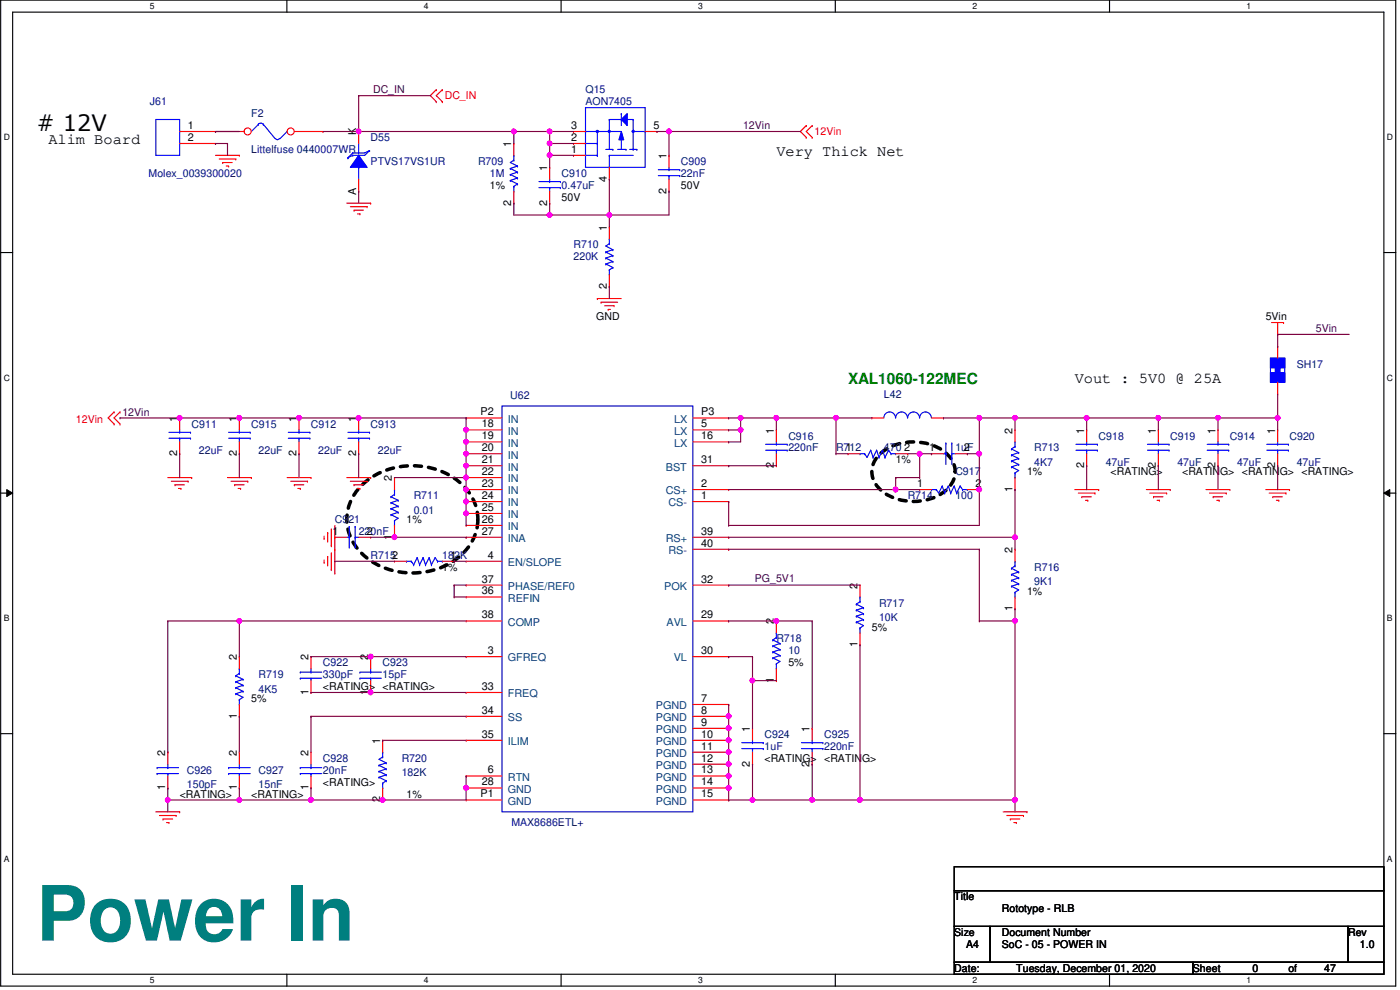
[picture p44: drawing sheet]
<svg xmlns="http://www.w3.org/2000/svg" width="420mm" height="297mm" viewBox="0 0 420 297" stroke-linecap="round" stroke-linejoin="round" font-family="sans-serif">
<defs><g id="words">
<text font-size="22.9" fill="#007f7f" x="11" y="282.2">Power In</text>
<text font-size="6.8" x="11" y="39.4"># 12V</text>
<g font-size="4.6">
<text x="14.6" y="43.1">Alim Board</text>
<text x="233" y="46.7">Very Thick Net</text>
<text x="322.5" y="114.8">Vout : 5V0 @ 25A</text>
</g>
<text font-size="4.6" fill="#007f00" x="254.5" y="115.4">XAL1060-122MEC</text>
<g font-size="3.2" fill="#400040">
<text x="112" y="27.8">DC_IN</text>
<text x="223" y="38.7">12Vin</text>
<text x="394.9" y="99.6">5Vin</text>
<text x="36.7" y="124.7">12Vin</text>
<text x="226.6" y="174.6">PG_5V1</text>
</g>
<g font-size="3.2" fill="#f00">
<text x="133.5" y="29.8">DC_IN</text>
<text x="244.5" y="40.6">12Vin</text>
<text x="22.8" y="126.9">12Vin</text>
</g>
<g font-size="3.2" fill="#00007f">
<text x="175.7" y="28">Q15</text>
<text x="45" y="31.6">J61</text>
<text x="75.4" y="35.2">F2</text>
<text x="175.7" y="31.6">AON7405</text>
<text x="75.4" y="45.9">Littelfuse 0440007WR</text>
<text x="111.2" y="42.3">D55</text>
<text x="44.6" y="53.1">Molex_0039300020</text>
<text x="111.2" y="49.5">PTVS17VS1UR</text>
<text x="143.5" y="49.5">R709</text>
<text x="147.1" y="53.1">1M</text>
<text x="168.6" y="53.1">C910</text>
<text x="204.4" y="49.5">C909</text>
<text x="204.4" y="53.1">22nF</text>
<text x="168.6" y="56.6">0.47uF</text>
<text x="172.1" y="74.5">R710</text>
<text x="172.1" y="78.1">220K</text>
<text x="389.2" y="110.4">SH17</text>
<text x="153.2" y="119.7">U62</text>
<text x="265.2" y="119.3">L42</text>
<text x="57.5" y="128.3">C911</text>
<text x="75.4" y="128.3">C915</text>
<text x="93.3" y="128.3">C912</text>
<text x="111.2" y="128.3">C913</text>
<text x="236.6" y="131.9">C916</text>
<text x="329.7" y="131.9">C918</text>
<text x="351.2" y="131.9">C919</text>
<text x="369.1" y="131.9">C914</text>
<text x="387" y="131.9">C920</text>
<text x="59.7" y="136.2">22uF</text>
<text x="77.6" y="136.2">22uF</text>
<text x="95.5" y="136.2">22uF</text>
<text x="113.4" y="136.2">22uF</text>
<text x="236.6" y="135.5">220nF</text>
<text x="250.9" y="135.5">R712</text>
<text x="265.2" y="135.5">470</text>
<text x="286.7" y="135.5">1uF</text>
<text x="310.4" y="135.5">R713</text>
<text x="286.7" y="142.6">C917</text>
<text x="310.4" y="139.7">4K7</text>
<text x="331.8" y="139.7">47uF</text>
<text x="353.3" y="139.7">47uF</text>
<text x="371.3" y="139.7">47uF</text>
<text x="389.2" y="139.7">47uF</text>
<text x="124.2" y="149.8">R711</text>
<text x="272.4" y="149.8">R714</text>
<text x="286.7" y="149.8">100</text>
<text x="124.2" y="154.1">0.01</text>
<text x="100.5" y="156.9">C921</text>
<text x="107.6" y="160.5">220nF</text>
<text x="111.2" y="167.7">R7152</text>
<text x="132.7" y="167.7">182K</text>
<text x="310.4" y="171.3">R716</text>
<text x="310.4" y="175.6">9K1</text>
<text x="263.8" y="182">R717</text>
<text x="263.8" y="186.3">10K</text>
<text x="233" y="192.7">R718</text>
<text x="236.6" y="196.3">10</text>
<text x="77.6" y="203.5">R719</text>
<text x="96.9" y="199.9">C922</text>
<text x="96.9" y="203.5">330pF</text>
<text x="114.8" y="199.9">C923</text>
<text x="114.8" y="203.5">15pF</text>
<text x="77.6" y="207.8">4K5</text>
<text x="229.4" y="221.4">C924</text>
<text x="247.3" y="221.4">C925</text>
<text x="229.4" y="225">1uF</text>
<text x="247.3" y="225">220nF</text>
<text x="56.1" y="232.2">C926</text>
<text x="77.6" y="232.2">C927</text>
<text x="96.9" y="228.6">C928</text>
<text x="96.9" y="232.2">20nF</text>
<text x="120.6" y="228.6">R720</text>
<text x="120.6" y="232.9">182K</text>
<text x="56.1" y="236.4">150pF</text>
<text x="77.6" y="236.4">15nF</text>
<text x="153.5" y="247.9">MAX8686ETL+</text>
</g>
<g font-size="3.2">
<text x="56.4" y="38.7">1</text>
<text x="106.9" y="40.6" transform="rotate(-90 106.9 40.6)">K</text>
<text x="171.4" y="38.7">3</text>
<text x="196.1" y="38.7">5</text>
<text x="56.4" y="42.3">2</text>
<text x="153.4" y="44.1" transform="rotate(-90 153.4 44.1)">1</text>
<text x="171.4" y="42.3">2</text>
<text x="171.4" y="45.8">1</text>
<text x="200" y="47.7" transform="rotate(-90 200 47.7)">1</text>
<text x="164.2" y="51.3" transform="rotate(-90 164.2 51.3)">1</text>
<text x="106.9" y="58.4" transform="rotate(-90 106.9 58.4)">A</text>
<text x="147.1" y="56.6">1%</text>
<text x="182.1" y="54.5" transform="rotate(-90 182.1 54.5)">4</text>
<text x="200" y="58.1" transform="rotate(-90 200 58.1)">2</text>
<text x="204.4" y="56.6">50V</text>
<text x="153.4" y="61.7" transform="rotate(-90 153.4 61.7)">2</text>
<text x="164.2" y="61.7" transform="rotate(-90 164.2 61.7)">2</text>
<text x="168.6" y="60.2">50V</text>
<text x="182.1" y="69.2" transform="rotate(-90 182.1 69.2)">1</text>
<text x="182.1" y="86.7" transform="rotate(-90 182.1 86.7)">2</text>
<text x="178.9" y="96.1">GND</text>
<text x="379.8" y="96.1">5Vin</text>
<text x="144.2" y="124.6">P2</text>
<text x="210.4" y="124.6">P3</text>
<text x="53.2" y="126.5" transform="rotate(-90 53.2 126.5)">1</text>
<text x="71.1" y="126.5" transform="rotate(-90 71.1 126.5)">1</text>
<text x="89" y="126.5" transform="rotate(-90 89 126.5)">1</text>
<text x="106.9" y="126.5" transform="rotate(-90 106.9 126.5)">1</text>
<text x="144.6" y="128.2">18</text>
<text x="144.6" y="131.8">19</text>
<text x="210.4" y="128.2">5</text>
<text x="210.4" y="131.8">16</text>
<text x="232.2" y="130.1" transform="rotate(-90 232.2 130.1)">1</text>
<text x="303.9" y="130.1" transform="rotate(-90 303.9 130.1)">2</text>
<text x="325.4" y="130.1" transform="rotate(-90 325.4 130.1)">1</text>
<text x="346.9" y="130.1" transform="rotate(-90 346.9 130.1)">1</text>
<text x="364.8" y="130.1" transform="rotate(-90 364.8 130.1)">1</text>
<text x="382.7" y="130.1" transform="rotate(-90 382.7 130.1)">1</text>
<text x="53.2" y="136.9" transform="rotate(-90 53.2 136.9)">2</text>
<text x="71.1" y="136.9" transform="rotate(-90 71.1 136.9)">2</text>
<text x="89" y="136.9" transform="rotate(-90 89 136.9)">2</text>
<text x="106.9" y="136.9" transform="rotate(-90 106.9 136.9)">2</text>
<text x="144.6" y="135.4">20</text>
<text x="253.8" y="135.4">1</text>
<text x="271.3" y="135.4">2</text>
<text x="278.9" y="135.4">1</text>
<text x="289.2" y="135.4">2</text>
<text x="144.6" y="139">21</text>
<text x="144.6" y="142.5">22</text>
<text x="210.4" y="139">31</text>
<text x="232.2" y="140.5" transform="rotate(-90 232.2 140.5)">2</text>
<text x="268.8" y="139">1%</text>
<text x="308.2" y="142.6">1%</text>
<text x="325.4" y="140.5" transform="rotate(-90 325.4 140.5)">2</text>
<text x="333.3" y="142.6">&lt;RATING&gt;</text>
<text x="346.9" y="140.5" transform="rotate(-90 346.9 140.5)">2</text>
<text x="354.8" y="142.6">&lt;RATING&gt; &lt;RATING&gt; &lt;RATING&gt;</text>
<text x="364.8" y="140.5" transform="rotate(-90 364.8 140.5)">2</text>
<text x="382.7" y="140.5" transform="rotate(-90 382.7 140.5)">2</text>
<text x="117.6" y="144.4" transform="rotate(-90 117.6 144.4)">2</text>
<text x="144.6" y="146.1">23</text>
<text x="144.6" y="149.7">24</text>
<text x="210.4" y="149.7">1</text>
<text x="210.4" y="146.1">2</text>
<text x="275.3" y="146.1">1</text>
<text x="292.8" y="146.1">2</text>
<text x="303.9" y="147.6" transform="rotate(-90 303.9 147.6)">1</text>
<text x="144.6" y="153.3">25</text>
<text x="99.8" y="160.4">1</text>
<text x="110.1" y="160.4">2</text>
<text x="117.6" y="162" transform="rotate(-90 117.6 162)">1</text>
<text x="122" y="156.9">1%</text>
<text x="144.6" y="156.9">26</text>
<text x="144.6" y="160.4">27</text>
<text x="210.4" y="160.4">39</text>
<text x="135.2" y="167.6">1</text>
<text x="146.4" y="167.6">4</text>
<text x="210.4" y="164">40</text>
<text x="303.9" y="165.9" transform="rotate(-90 303.9 165.9)">2</text>
<text x="132.7" y="171.3">1%</text>
<text x="144.6" y="174.8">37</text>
<text x="144.6" y="178.4">36</text>
<text x="210.4" y="174.8">32</text>
<text x="257.3" y="176.6" transform="rotate(-90 257.3 176.6)">2</text>
<text x="308.2" y="178.4">1%</text>
<text x="144.6" y="185.5">38</text>
<text x="210.4" y="185.5">29</text>
<text x="303.9" y="183.4" transform="rotate(-90 303.9 183.4)">1</text>
<text x="232.2" y="187.4" transform="rotate(-90 232.2 187.4)">2</text>
<text x="261.7" y="189.2">5%</text>
<text x="146.4" y="196.3">3</text>
<text x="210.4" y="196.3">30</text>
<text x="257.3" y="194.2" transform="rotate(-90 257.3 194.2)">1</text>
<text x="71.1" y="198.1" transform="rotate(-90 71.1 198.1)">2</text>
<text x="92.6" y="198.1" transform="rotate(-90 92.6 198.1)">2</text>
<text x="110.5" y="198.1" transform="rotate(-90 110.5 198.1)">2</text>
<text x="236.6" y="199.9">5%</text>
<text x="92.6" y="208.5" transform="rotate(-90 92.6 208.5)">1</text>
<text x="96.9" y="207.1">&lt;RATING&gt; &lt;RATING&gt;</text>
<text x="110.5" y="208.5" transform="rotate(-90 110.5 208.5)">1</text>
<text x="144.6" y="207">33</text>
<text x="232.2" y="204.9" transform="rotate(-90 232.2 204.9)">1</text>
<text x="71.1" y="215.7" transform="rotate(-90 71.1 215.7)">1</text>
<text x="75.4" y="210.7">5%</text>
<text x="144.6" y="214.2">34</text>
<text x="210.4" y="210.6">7</text>
<text x="210.4" y="214.2">8</text>
<text x="144.6" y="221.4">35</text>
<text x="210.4" y="217.8">9</text>
<text x="210.4" y="221.4">10</text>
<text x="225.1" y="219.6" transform="rotate(-90 225.1 219.6)">1</text>
<text x="243" y="219.6" transform="rotate(-90 243 219.6)">1</text>
<text x="49.6" y="226.8" transform="rotate(-90 49.6 226.8)">2</text>
<text x="71.1" y="226.8" transform="rotate(-90 71.1 226.8)">2</text>
<text x="92.6" y="226.8" transform="rotate(-90 92.6 226.8)">2</text>
<text x="114.1" y="223.2" transform="rotate(-90 114.1 223.2)">1</text>
<text x="210.4" y="224.9">11</text>
<text x="146.4" y="232.1">6</text>
<text x="210.4" y="228.5">12</text>
<text x="210.4" y="232.1">13</text>
<text x="225.1" y="230" transform="rotate(-90 225.1 230)">2</text>
<text x="229.4" y="228.6">&lt;RATING&gt; &lt;RATING&gt;</text>
<text x="243" y="230" transform="rotate(-90 243 230)">2</text>
<text x="49.6" y="237.2" transform="rotate(-90 49.6 237.2)">1</text>
<text x="53.9" y="239.3">&lt;RATING&gt;</text>
<text x="71.1" y="237.2" transform="rotate(-90 71.1 237.2)">1</text>
<text x="75.4" y="239.3">&lt;RATING&gt;</text>
<text x="92.6" y="237.2" transform="rotate(-90 92.6 237.2)">1</text>
<text x="96.9" y="235.7">&lt;RATING&gt;</text>
<text x="122" y="239.3">1%</text>
<text x="144.2" y="239.3">P1</text>
<text x="144.6" y="235.7">28</text>
<text x="210.4" y="235.7">14</text>
<text x="210.4" y="239.3">15</text>
<text x="114.1" y="240.7" transform="rotate(-90 114.1 240.7)">2</text>
<text x="286.4" y="270.1">Title</text>
<text x="300.7" y="273.7">Rototype - RLB</text>
<text x="286.4" y="280.8">Size</text>
<text x="300.7" y="280.8">Document Number</text>
<text x="404.6" y="280.8">Rev</text>
<text x="290" y="284.4">A4</text>
<text x="300.7" y="284.4">SoC - 05 - POWER IN</text>
<text x="408.1" y="284.4">1.0</text>
<text x="286.4" y="291.6">Date:</text>
<text x="305" y="291.6">Tuesday, December 01, 2020</text>
<text x="358" y="291.6">Sheet</text>
<text x="375.9" y="291.6">0</text>
<text x="386.7" y="291.6">of</text>
<text x="397.4" y="291.6">47</text>
</g>
<g font-size="3.2" fill="#00407f">
<text x="152.4" y="126.8">IN</text>
<text x="152.4" y="130.4">IN</text>
<text x="202.3" y="126.8">LX</text>
<text x="202.3" y="130.4">LX</text>
<text x="152.4" y="134">IN</text>
<text x="152.4" y="137.6">IN</text>
<text x="202.3" y="134">LX</text>
<text x="152.4" y="141.2">IN</text>
<text x="199.8" y="141.2">BST</text>
<text x="152.4" y="144.7">IN</text>
<text x="152.4" y="148.3">IN</text>
<text x="199.8" y="148.3">CS+</text>
<text x="152.4" y="151.9">IN</text>
<text x="152.4" y="155.5">IN</text>
<text x="200.6" y="151.9">CS-</text>
<text x="152.4" y="159.1">IN</text>
<text x="152.4" y="162.6">INA</text>
<text x="199.8" y="162.6">RS+</text>
<text x="200.6" y="166.2">RS-</text>
<text x="152.4" y="169.8">EN/SLOPE</text>
<text x="152.4" y="177">PHASE/REF0</text>
<text x="199.3" y="177">POK</text>
<text x="152.4" y="180.6">REFIN</text>
<text x="152.4" y="187.7">COMP</text>
<text x="200.1" y="187.7">AVL</text>
<text x="152.4" y="198.5">GFREQ</text>
<text x="202.2" y="198.5">VL</text>
<text x="152.4" y="209.2">FREQ</text>
<text x="196.8" y="212.8">PGND</text>
<text x="152.4" y="216.4">SS</text>
<text x="196.8" y="216.4">PGND</text>
<text x="196.8" y="220">PGND</text>
<text x="152.4" y="223.6">ILIM</text>
<text x="196.8" y="223.6">PGND</text>
<text x="196.8" y="227.1">PGND</text>
<text x="196.8" y="230.7">PGND</text>
<text x="152.4" y="234.3">RTN</text>
<text x="152.4" y="237.9">GND</text>
<text x="196.8" y="234.3">PGND</text>
<text x="196.8" y="237.9">PGND</text>
<text x="152.4" y="241.5">GND</text>
<text x="196.8" y="241.5">PGND</text>
</g>
<g font-size="2.6">
<text x="44.9" y="2.8">5</text>
<text x="127.2" y="2.8">4</text>
<text x="209.5" y="2.8">3</text>
<text x="291.8" y="2.8">2</text>
<text x="374.1" y="2.8">1</text>
<text x="1.1" y="42">D</text>
<text x="416.3" y="42">D</text>
<text x="1.1" y="114.2">C</text>
<text x="416.3" y="114.2">C</text>
<text x="1.1" y="186.4">B</text>
<text x="416.3" y="186.4">B</text>
<text x="1.1" y="258.5">A</text>
<text x="416.3" y="258.5">A</text>
<text x="44.9" y="295">5</text>
<text x="127.2" y="295">4</text>
<text x="209.5" y="295">3</text>
<text x="291.8" y="295">2</text>
<text x="374.1" y="295">1</text>
</g>
</g></defs>
<path d="M.2 0h418.7v295.9h-418.7zM3.8 3.6h411.5v288.7h-411.5z" fill="none" stroke="#000" stroke-width=".34"/>
<g fill="#fff">
<path d="M44.9 .4h1.5v2.9h-1.5z"/>
<path d="M44.9 292.7h1.5v2.9h-1.5z"/>
</g>
<path d="M86.1 0v3.6M86.1 292.3v3.6" fill="none" stroke="#000" stroke-width=".34"/>
<g fill="#fff">
<path d="M127.2 .4h1.5v2.9h-1.5z"/>
<path d="M127.2 292.7h1.5v2.9h-1.5z"/>
</g>
<path d="M168.4 0v3.6M168.4 292.3v3.6" fill="none" stroke="#000" stroke-width=".34"/>
<g fill="#fff">
<path d="M209.5 .4h1.5v2.9h-1.5z"/>
<path d="M209.5 292.7h1.5v2.9h-1.5z"/>
</g>
<path d="M250.7 0v3.6M250.7 292.3v3.6" fill="none" stroke="#000" stroke-width=".34"/>
<g fill="#fff">
<path d="M291.8 .4h1.5v2.9h-1.5z"/>
<path d="M291.8 292.7h1.5v2.9h-1.5z"/>
</g>
<path d="M333 0v3.6M333 292.3v3.6" fill="none" stroke="#000" stroke-width=".34"/>
<g fill="#fff">
<path d="M374.1 .4h1.5v2.9h-1.5z"/>
<path d="M374.1 292.7h1.5v2.9h-1.5z"/>
<path d="M1.1 39.7h1.9v2.9h-1.9z"/>
<path d="M416.3 39.7h1.8v2.9h-1.8z"/>
<path d="M1.1 111.8h1.9v2.9h-1.9z"/>
<path d="M416.3 111.8h1.8v2.9h-1.8z"/>
</g>
<path d="M.2 75.8h3.6M415.3 75.8h3.6" fill="none" stroke="#000" stroke-width=".34"/>
<g fill="#fff">
<path d="M1.1 184h1.8v2.9h-1.8z"/>
<path d="M416.3 184h1.7v2.9h-1.7z"/>
</g>
<path d="M.2 148h3.6M415.3 148h3.6" fill="none" stroke="#000" stroke-width=".34"/>
<path d="M2 146.9l1.8 1.1-1.8 1zM415.3 148l1.8-1.1v2.1z" fill="#000"/>
<path d="M2 146.9l1.8 1.1-1.8 1zM415.3 148l1.8-1.1v2.1z" fill="none" stroke="#000" stroke-width=".3"/>
<g fill="#fff">
<path d="M1.1 256.2h1.8v2.9h-1.8z"/>
<path d="M416.3 256.2h1.7v2.9h-1.7z"/>
</g>
<path d="M.2 220.1h3.6M415.3 220.1h3.6" fill="none" stroke="#000" stroke-width=".34"/>
<path d="M263.9 136.4a15.7 15.7 0 0 1 20.5 0 7 7 0 0 1-.9 11 15.8 15.8 0 0 1-19.6-.8 6.9 6.9 0 0 1 0-10.2zM108.1 146.1a22.5 22.5 0 0 1 31.3 0 14.1 14.1 0 0 1-2.4 21.6 22.6 22.6 0 0 1-28.9-2.2 13.8 13.8 0 0 1 0-19.4z" fill="none" stroke="#000" stroke-width="1.1" stroke-dasharray="2.1 2.1"/>
<path d="M301.1 243.6h7.1" fill="none" stroke="#f00" stroke-width=".34"/>
<circle cx="308.2" cy="243.6" r=".17" fill="#f00"/>
<path d="M302.1 244.7h5.1" fill="none" stroke="#f00" stroke-width=".34"/>
<circle cx="307.2" cy="244.7" r=".17" fill="#f00"/>
<path d="M303.2 245.7h2.9" fill="none" stroke="#f00" stroke-width=".34"/>
<circle cx="303.2" cy="245.7" r=".17" fill="#f00"/>
<path d="M304.3 246.8h.7" fill="none" stroke="#f00" stroke-width=".34"/>
<circle cx="305" cy="246.8" r=".17" fill="#f00"/>
<path d="M322.5 146.9h7.2" fill="none" stroke="#f00" stroke-width=".34"/>
<circle cx="329.7" cy="146.9" r=".17" fill="#f00"/>
<path d="M323.6 148h5" fill="none" stroke="#f00" stroke-width=".34"/>
<circle cx="328.6" cy="148" r=".17" fill="#f00"/>
<path d="M324.7 149.1h2.9" fill="none" stroke="#f00" stroke-width=".34"/>
<circle cx="324.7" cy="149.1" r=".17" fill="#f00"/>
<path d="M325.8 150.1h.7" fill="none" stroke="#f00" stroke-width=".34"/>
<circle cx="326.5" cy="150.1" r=".17" fill="#f00"/>
<path d="M344 146.9h7.2" fill="none" stroke="#f00" stroke-width=".34"/>
<circle cx="351.2" cy="146.9" r=".17" fill="#f00"/>
<path d="M345.1 148h5" fill="none" stroke="#f00" stroke-width=".34"/>
<circle cx="350.1" cy="148" r=".17" fill="#f00"/>
<path d="M346.2 149.1h2.8" fill="none" stroke="#f00" stroke-width=".34"/>
<circle cx="346.2" cy="149.1" r=".17" fill="#f00"/>
<path d="M347.2 150.1h.8" fill="none" stroke="#f00" stroke-width=".34"/>
<circle cx="348" cy="150.1" r=".17" fill="#f00"/>
<path d="M361.9 146.9h7.2" fill="none" stroke="#f00" stroke-width=".34"/>
<circle cx="369.1" cy="146.9" r=".17" fill="#f00"/>
<path d="M363 148h5" fill="none" stroke="#f00" stroke-width=".34"/>
<circle cx="368" cy="148" r=".17" fill="#f00"/>
<path d="M364.1 149.1h2.8" fill="none" stroke="#f00" stroke-width=".34"/>
<circle cx="364.1" cy="149.1" r=".17" fill="#f00"/>
<path d="M365.2 150.1h.7" fill="none" stroke="#f00" stroke-width=".34"/>
<circle cx="365.9" cy="150.1" r=".17" fill="#f00"/>
<path d="M379.8 146.9h7.2" fill="none" stroke="#f00" stroke-width=".34"/>
<circle cx="387" cy="146.9" r=".17" fill="#f00"/>
<path d="M380.9 148h5" fill="none" stroke="#f00" stroke-width=".34"/>
<circle cx="385.9" cy="148" r=".17" fill="#f00"/>
<path d="M382 149.1h2.8" fill="none" stroke="#f00" stroke-width=".34"/>
<circle cx="382" cy="149.1" r=".17" fill="#f00"/>
<path d="M383.1 150.1h.7" fill="none" stroke="#f00" stroke-width=".34"/>
<circle cx="383.8" cy="150.1" r=".17" fill="#f00"/>
<path d="M100.5 157.6v7.2" fill="none" stroke="#f00" stroke-width=".34"/>
<circle cx="100.5" cy="164.8" r=".17" fill="#f00"/>
<path d="M99.4 158.7v5" fill="none" stroke="#f00" stroke-width=".34"/>
<circle cx="99.4" cy="163.7" r=".17" fill="#f00"/>
<path d="M98.3 159.8v2.8" fill="none" stroke="#f00" stroke-width=".34"/>
<circle cx="98.3" cy="159.8" r=".17" fill="#f00"/>
<path d="M97.3 160.9v.7" fill="none" stroke="#f00" stroke-width=".34"/>
<circle cx="97.3" cy="161.6" r=".17" fill="#f00"/>
<path d="M100.5 164.8v7.2" fill="none" stroke="#f00" stroke-width=".34"/>
<circle cx="100.5" cy="172" r=".17" fill="#f00"/>
<path d="M99.4 165.9v5" fill="none" stroke="#f00" stroke-width=".34"/>
<circle cx="99.4" cy="170.9" r=".17" fill="#f00"/>
<path d="M98.3 167v2.8" fill="none" stroke="#f00" stroke-width=".34"/>
<circle cx="98.3" cy="167" r=".17" fill="#f00"/>
<path d="M97.3 168v.7" fill="none" stroke="#f00" stroke-width=".34"/>
<circle cx="97.3" cy="168.7" r=".17" fill="#f00"/>
<path d="M46.8 243.6h7.1" fill="none" stroke="#f00" stroke-width=".34"/>
<circle cx="53.9" cy="243.6" r=".17" fill="#f00"/>
<path d="M47.9 244.7h5" fill="none" stroke="#f00" stroke-width=".34"/>
<circle cx="52.9" cy="244.7" r=".17" fill="#f00"/>
<path d="M48.9 245.7h2.9" fill="none" stroke="#f00" stroke-width=".34"/>
<circle cx="48.9" cy="245.7" r=".17" fill="#f00"/>
<path d="M50 246.8h.7" fill="none" stroke="#f00" stroke-width=".34"/>
<circle cx="50.7" cy="246.8" r=".17" fill="#f00"/>
<path d="M104.1 143.3h7.1" fill="none" stroke="#f00" stroke-width=".34"/>
<circle cx="111.2" cy="143.3" r=".17" fill="#f00"/>
<path d="M105.1 144.4h5.1" fill="none" stroke="#f00" stroke-width=".34"/>
<circle cx="110.2" cy="144.4" r=".17" fill="#f00"/>
<path d="M106.2 145.5h2.9" fill="none" stroke="#f00" stroke-width=".34"/>
<circle cx="106.2" cy="145.5" r=".17" fill="#f00"/>
<path d="M107.3 146.6h.7" fill="none" stroke="#f00" stroke-width=".34"/>
<circle cx="108" cy="146.6" r=".17" fill="#f00"/>
<path d="M86.2 143.3h7.1" fill="none" stroke="#f00" stroke-width=".34"/>
<circle cx="93.3" cy="143.3" r=".17" fill="#f00"/>
<path d="M87.2 144.4h5.1" fill="none" stroke="#f00" stroke-width=".34"/>
<circle cx="92.3" cy="144.4" r=".17" fill="#f00"/>
<path d="M88.3 145.5h2.9" fill="none" stroke="#f00" stroke-width=".34"/>
<circle cx="88.3" cy="145.5" r=".17" fill="#f00"/>
<path d="M89.4 146.6h.7" fill="none" stroke="#f00" stroke-width=".34"/>
<circle cx="90.1" cy="146.6" r=".17" fill="#f00"/>
<path d="M68.3 143.3h7.1" fill="none" stroke="#f00" stroke-width=".34"/>
<circle cx="75.4" cy="143.3" r=".17" fill="#f00"/>
<path d="M69.3 144.4h5.1" fill="none" stroke="#f00" stroke-width=".34"/>
<circle cx="74.4" cy="144.4" r=".17" fill="#f00"/>
<path d="M70.4 145.5h2.9" fill="none" stroke="#f00" stroke-width=".34"/>
<circle cx="70.4" cy="145.5" r=".17" fill="#f00"/>
<path d="M71.5 146.6h.7" fill="none" stroke="#f00" stroke-width=".34"/>
<circle cx="72.2" cy="146.6" r=".17" fill="#f00"/>
<path d="M50.4 143.3h7.1" fill="none" stroke="#f00" stroke-width=".34"/>
<circle cx="57.5" cy="143.3" r=".17" fill="#f00"/>
<path d="M51.4 144.4h5.1" fill="none" stroke="#f00" stroke-width=".34"/>
<circle cx="56.5" cy="144.4" r=".17" fill="#f00"/>
<path d="M52.5 145.5h2.9" fill="none" stroke="#f00" stroke-width=".34"/>
<circle cx="52.5" cy="145.5" r=".17" fill="#f00"/>
<path d="M53.6 146.6h.7" fill="none" stroke="#f00" stroke-width=".34"/>
<circle cx="54.3" cy="146.6" r=".17" fill="#f00"/>
<path d="M64.7 46.6h7.1" fill="none" stroke="#f00" stroke-width=".34"/>
<circle cx="71.8" cy="46.6" r=".17" fill="#f00"/>
<path d="M65.8 47.7h5" fill="none" stroke="#f00" stroke-width=".34"/>
<circle cx="70.8" cy="47.7" r=".17" fill="#f00"/>
<path d="M66.8 48.8h2.9" fill="none" stroke="#f00" stroke-width=".34"/>
<circle cx="66.8" cy="48.8" r=".17" fill="#f00"/>
<path d="M67.9 49.8h.7" fill="none" stroke="#f00" stroke-width=".34"/>
<circle cx="68.6" cy="49.8" r=".17" fill="#f00"/>
<path d="M104.1 61h7.1" fill="none" stroke="#f00" stroke-width=".34"/>
<circle cx="111.2" cy="61" r=".17" fill="#f00"/>
<path d="M105.1 62h5.1" fill="none" stroke="#f00" stroke-width=".34"/>
<circle cx="110.2" cy="62" r=".17" fill="#f00"/>
<path d="M106.2 63.1h2.9" fill="none" stroke="#f00" stroke-width=".34"/>
<circle cx="106.2" cy="63.1" r=".17" fill="#f00"/>
<path d="M107.3 64.2h.7" fill="none" stroke="#f00" stroke-width=".34"/>
<circle cx="108" cy="64.2" r=".17" fill="#f00"/>
<path d="M179.3 89.6h7.2" fill="none" stroke="#f00" stroke-width=".34"/>
<circle cx="179.3" cy="89.6" r=".17" fill="#f00"/>
<path d="M180.4 90.7h5" fill="none" stroke="#f00" stroke-width=".34"/>
<circle cx="180.4" cy="90.7" r=".17" fill="#f00"/>
<path d="M181.4 91.7h2.9" fill="none" stroke="#f00" stroke-width=".34"/>
<circle cx="184.3" cy="91.7" r=".17" fill="#f00"/>
<path d="M182.5 92.8h.7" fill="none" stroke="#f00" stroke-width=".34"/>
<circle cx="182.5" cy="92.8" r=".17" fill="#f00"/>
<path d="M383.4 96.8v3.5" fill="none" stroke="#f00" stroke-width=".34"/>
<circle cx="383.4" cy="100.3" r=".17" fill="#f00"/>
<path d="M381.6 96.8h3.6" fill="none" stroke="#f00" stroke-width=".34"/>
<circle cx="385.2" cy="96.8" r=".17" fill="#f00"/>
<path d="M242 37.7l-1.8 1.8" fill="none" stroke="#f00" stroke-width=".34"/>
<circle cx="242" cy="37.7" r=".17" fill="#f00"/>
<path d="M240.2 39.5l1.8 1.7" fill="none" stroke="#f00" stroke-width=".34"/>
<circle cx="242" cy="41.2" r=".17" fill="#f00"/>
<path d="M242 39.5l1.7 1.7" fill="none" stroke="#f00" stroke-width=".34"/>
<circle cx="243.7" cy="41.2" r=".17" fill="#f00"/>
<path d="M243.7 37.7l-1.7 1.8" fill="none" stroke="#f00" stroke-width=".34"/>
<circle cx="243.7" cy="37.7" r=".17" fill="#f00"/>
<path d="M34.2 123.6l-1.7 1.8" fill="none" stroke="#f00" stroke-width=".34"/>
<circle cx="34.2" cy="123.6" r=".17" fill="#f00"/>
<path d="M32.5 125.4l1.7 1.8" fill="none" stroke="#f00" stroke-width=".34"/>
<circle cx="34.2" cy="127.2" r=".17" fill="#f00"/>
<path d="M36 123.6l-1.8 1.8" fill="none" stroke="#f00" stroke-width=".34"/>
<circle cx="36" cy="123.6" r=".17" fill="#f00"/>
<path d="M34.2 125.4l1.8 1.8" fill="none" stroke="#f00" stroke-width=".34"/>
<circle cx="36" cy="127.2" r=".17" fill="#f00"/>
<path d="M130.9 26.9l-1.8 1.8" fill="none" stroke="#f00" stroke-width=".34"/>
<circle cx="130.9" cy="26.9" r=".17" fill="#f00"/>
<path d="M129.1 28.7l1.8 1.8" fill="none" stroke="#f00" stroke-width=".34"/>
<circle cx="130.9" cy="30.5" r=".17" fill="#f00"/>
<path d="M130.9 28.7l1.8 1.8" fill="none" stroke="#f00" stroke-width=".34"/>
<circle cx="132.7" cy="30.5" r=".17" fill="#f00"/>
<path d="M132.7 26.9l-1.8 1.8" fill="none" stroke="#f00" stroke-width=".34"/>
<circle cx="132.7" cy="26.9" r=".17" fill="#f00"/>
<path d="M286.4 260.1h128.9v7.2h-128.9zM286.4 267.3h128.9v10.7h-128.9zM286.4 278h10.7v10.7h-10.7zM297.1 278h107.5v10.7h-107.5zM404.6 278h10.7v10.7h-10.7zM286.4 288.7h71.6v3.6h-71.6zM358 288.7h57.3v3.6h-57.3z" fill="none" stroke="#000" stroke-width=".34"/>
<path d="M105.9 46.6h3.6" fill="none" stroke="#00f" stroke-width=".34"/>
<circle cx="105.9" cy="46.6" r=".17" fill="#00f"/>
<path d="M105.9 45.9l-1.5 1.4" fill="none" stroke="#00f" stroke-width=".34"/>
<circle cx="104.4" cy="47.3" r=".17" fill="#00f"/>
<path d="M105.9 45.9h3.6" fill="none" stroke="#00f" stroke-width=".34"/>
<circle cx="105.9" cy="45.9" r=".17" fill="#00f"/>
<path d="M110.9 45.2l-1.4 .7" fill="none" stroke="#00f" stroke-width=".34"/>
<circle cx="110.9" cy="45.2" r=".17" fill="#00f"/>
<path d="M110.9 45.2l-1.4 1.4" fill="none" stroke="#00f" stroke-width=".34"/>
<circle cx="110.9" cy="45.2" r=".17" fill="#00f"/>
<path d="M105.9 46.6l-1.5 .7" fill="none" stroke="#00f" stroke-width=".34"/>
<circle cx="104.4" cy="47.3" r=".17" fill="#00f"/>
<path d="M107.6 50.2v3.6" fill="none" stroke="#00f" stroke-width=".34"/>
<circle cx="107.6" cy="50.2" r=".17" fill="#00f"/>
<path d="M107.6 43.1v2.8" fill="none" stroke="#00f" stroke-width=".34"/>
<circle cx="107.6" cy="45.9" r=".17" fill="#00f"/>
<path d="M107.6 46.6l2.6 3.6h-5.1z" fill-rule="evenodd" fill="#00f"/>
<path d="M107.6 46.6l2.6 3.6h-5.1z" fill="none" stroke="#00f" stroke-width=".34"/>
<path d="M107.6 53.8v3.6" fill="none" stroke="#f00" stroke-width=".34"/>
<circle cx="107.6" cy="57.4" r=".17" fill="#f00"/>
<path d="M107.6 39.5v3.6" fill="none" stroke="#f00" stroke-width=".34"/>
<circle cx="107.6" cy="39.5" r=".17" fill="#f00"/>
<path d="M243.7 222.1v.7" fill="none" stroke="#00f" stroke-width=".34"/>
<circle cx="243.7" cy="222.8" r=".17" fill="#00f"/>
<path d="M240.5 224.6h6.5" fill="none" stroke="#00f" stroke-width=".34"/>
<circle cx="247" cy="224.6" r=".17" fill="#00f"/>
<path d="M240.5 222.8h6.5" fill="none" stroke="#00f" stroke-width=".34"/>
<circle cx="247" cy="222.8" r=".17" fill="#00f"/>
<path d="M243.7 224.6v1.1" fill="none" stroke="#00f" stroke-width=".34"/>
<circle cx="243.7" cy="224.6" r=".17" fill="#00f"/>
<path d="M243.7 218.5v3.6" fill="none" stroke="#f00" stroke-width=".34"/>
<circle cx="243.7" cy="218.5" r=".17" fill="#f00"/>
<path d="M243.7 225.7v3.6" fill="none" stroke="#f00" stroke-width=".34"/>
<circle cx="243.7" cy="229.3" r=".17" fill="#f00"/>
<path d="M200.8 50.2v.7" fill="none" stroke="#00f" stroke-width=".34"/>
<circle cx="200.8" cy="50.9" r=".17" fill="#00f"/>
<path d="M197.6 52.7h6.4" fill="none" stroke="#00f" stroke-width=".34"/>
<circle cx="204" cy="52.7" r=".17" fill="#00f"/>
<path d="M197.6 50.9h6.4" fill="none" stroke="#00f" stroke-width=".34"/>
<circle cx="204" cy="50.9" r=".17" fill="#00f"/>
<path d="M200.8 52.7v1.1" fill="none" stroke="#00f" stroke-width=".34"/>
<circle cx="200.8" cy="52.7" r=".17" fill="#00f"/>
<path d="M200.8 46.6v3.6" fill="none" stroke="#f00" stroke-width=".34"/>
<circle cx="200.8" cy="46.6" r=".17" fill="#f00"/>
<path d="M200.8 53.8v3.6" fill="none" stroke="#f00" stroke-width=".34"/>
<circle cx="200.8" cy="57.4" r=".17" fill="#f00"/>
<path d="M71.8 129v.7" fill="none" stroke="#00f" stroke-width=".34"/>
<circle cx="71.8" cy="129.7" r=".17" fill="#00f"/>
<path d="M68.6 131.5h6.5" fill="none" stroke="#00f" stroke-width=".34"/>
<circle cx="75.1" cy="131.5" r=".17" fill="#00f"/>
<path d="M68.6 129.7h6.5" fill="none" stroke="#00f" stroke-width=".34"/>
<circle cx="75.1" cy="129.7" r=".17" fill="#00f"/>
<path d="M71.8 131.5v1.1" fill="none" stroke="#00f" stroke-width=".34"/>
<circle cx="71.8" cy="131.5" r=".17" fill="#00f"/>
<path d="M71.8 125.4v3.6" fill="none" stroke="#f00" stroke-width=".34"/>
<circle cx="71.8" cy="125.4" r=".17" fill="#f00"/>
<path d="M71.8 132.6v3.5" fill="none" stroke="#f00" stroke-width=".34"/>
<circle cx="71.8" cy="136.1" r=".17" fill="#f00"/>
<path d="M305.7 135.8l-2.1 .7" fill="none" stroke="#00f" stroke-width=".34"/>
<circle cx="305.7" cy="135.8" r=".17" fill="#00f"/>
<path d="M303.6 136.5l2.1 1.1" fill="none" stroke="#00f" stroke-width=".34"/>
<circle cx="303.6" cy="136.5" r=".17" fill="#00f"/>
<path d="M303.6 138.3l2.1 1.1" fill="none" stroke="#00f" stroke-width=".34"/>
<circle cx="303.6" cy="138.3" r=".17" fill="#00f"/>
<path d="M305.7 137.6l-2.1 .7" fill="none" stroke="#00f" stroke-width=".34"/>
<circle cx="305.7" cy="137.6" r=".17" fill="#00f"/>
<path d="M305.7 139.4l-2.1 .7" fill="none" stroke="#00f" stroke-width=".34"/>
<circle cx="305.7" cy="139.4" r=".17" fill="#00f"/>
<path d="M303.6 140.1l2.1 1.1" fill="none" stroke="#00f" stroke-width=".34"/>
<circle cx="303.6" cy="140.1" r=".17" fill="#00f"/>
<path d="M303.6 134.7l2.1 1.1" fill="none" stroke="#00f" stroke-width=".34"/>
<circle cx="303.6" cy="134.7" r=".17" fill="#00f"/>
<path d="M304.6 134l-1 .7" fill="none" stroke="#00f" stroke-width=".34"/>
<circle cx="304.6" cy="134" r=".17" fill="#00f"/>
<path d="M304.6 141.9v1.4" fill="none" stroke="#00f" stroke-width=".34"/>
<circle cx="304.6" cy="143.3" r=".17" fill="#00f"/>
<path d="M304.6 132.6v1.4" fill="none" stroke="#00f" stroke-width=".34"/>
<circle cx="304.6" cy="132.6" r=".17" fill="#00f"/>
<path d="M305.7 141.2l-1.1 .7" fill="none" stroke="#00f" stroke-width=".34"/>
<circle cx="304.6" cy="141.9" r=".17" fill="#00f"/>
<path d="M304.6 143.3v3.6" fill="none" stroke="#f00" stroke-width=".34"/>
<circle cx="304.6" cy="146.9" r=".17" fill="#f00"/>
<path d="M304.6 129v3.6" fill="none" stroke="#f00" stroke-width=".34"/>
<circle cx="304.6" cy="129" r=".17" fill="#f00"/>
<path d="M150.7 121.8h57.2v121.8h-57.2z" fill="none" stroke="#00f" stroke-width=".34"/>
<path d="M139.9 125.4h10.8" fill="none" stroke="#f00" stroke-width=".34"/>
<circle cx="139.9" cy="125.4" r=".17" fill="#f00"/>
<path d="M139.9 129h10.8" fill="none" stroke="#f00" stroke-width=".34"/>
<circle cx="139.9" cy="129" r=".17" fill="#f00"/>
<path d="M139.9 132.6h10.8" fill="none" stroke="#f00" stroke-width=".34"/>
<circle cx="139.9" cy="132.6" r=".17" fill="#f00"/>
<path d="M139.9 136.1h10.8" fill="none" stroke="#f00" stroke-width=".34"/>
<circle cx="139.9" cy="136.1" r=".17" fill="#f00"/>
<path d="M139.9 139.7h10.8" fill="none" stroke="#f00" stroke-width=".34"/>
<circle cx="139.9" cy="139.7" r=".17" fill="#f00"/>
<path d="M139.9 143.3h10.8" fill="none" stroke="#f00" stroke-width=".34"/>
<circle cx="139.9" cy="143.3" r=".17" fill="#f00"/>
<path d="M139.9 146.9h10.8" fill="none" stroke="#f00" stroke-width=".34"/>
<circle cx="139.9" cy="146.9" r=".17" fill="#f00"/>
<path d="M139.9 150.5h10.8" fill="none" stroke="#f00" stroke-width=".34"/>
<circle cx="139.9" cy="150.5" r=".17" fill="#f00"/>
<path d="M139.9 154.1h10.8" fill="none" stroke="#f00" stroke-width=".34"/>
<circle cx="139.9" cy="154.1" r=".17" fill="#f00"/>
<path d="M139.9 157.6h10.8" fill="none" stroke="#f00" stroke-width=".34"/>
<circle cx="139.9" cy="157.6" r=".17" fill="#f00"/>
<path d="M139.9 161.2h10.8" fill="none" stroke="#f00" stroke-width=".34"/>
<circle cx="139.9" cy="161.2" r=".17" fill="#f00"/>
<path d="M139.9 168.4h10.8" fill="none" stroke="#f00" stroke-width=".34"/>
<circle cx="139.9" cy="168.4" r=".17" fill="#f00"/>
<path d="M139.9 175.6h10.8" fill="none" stroke="#f00" stroke-width=".34"/>
<circle cx="139.9" cy="175.6" r=".17" fill="#f00"/>
<path d="M139.9 179.1h10.8" fill="none" stroke="#f00" stroke-width=".34"/>
<circle cx="139.9" cy="179.1" r=".17" fill="#f00"/>
<path d="M139.9 186.3h10.8" fill="none" stroke="#f00" stroke-width=".34"/>
<circle cx="139.9" cy="186.3" r=".17" fill="#f00"/>
<path d="M139.9 197h10.8" fill="none" stroke="#f00" stroke-width=".34"/>
<circle cx="139.9" cy="197" r=".17" fill="#f00"/>
<path d="M139.9 207.8h10.8" fill="none" stroke="#f00" stroke-width=".34"/>
<circle cx="139.9" cy="207.8" r=".17" fill="#f00"/>
<path d="M139.9 214.9h10.8" fill="none" stroke="#f00" stroke-width=".34"/>
<circle cx="139.9" cy="214.9" r=".17" fill="#f00"/>
<path d="M139.9 222.1h10.8" fill="none" stroke="#f00" stroke-width=".34"/>
<circle cx="139.9" cy="222.1" r=".17" fill="#f00"/>
<path d="M139.9 232.8h10.8" fill="none" stroke="#f00" stroke-width=".34"/>
<circle cx="139.9" cy="232.8" r=".17" fill="#f00"/>
<path d="M139.9 236.4h10.8" fill="none" stroke="#f00" stroke-width=".34"/>
<circle cx="139.9" cy="236.4" r=".17" fill="#f00"/>
<path d="M139.9 240h10.8" fill="none" stroke="#f00" stroke-width=".34"/>
<circle cx="139.9" cy="240" r=".17" fill="#f00"/>
<path d="M207.9 125.4h10.8" fill="none" stroke="#f00" stroke-width=".34"/>
<circle cx="218.7" cy="125.4" r=".17" fill="#f00"/>
<path d="M207.9 129h10.8" fill="none" stroke="#f00" stroke-width=".34"/>
<circle cx="218.7" cy="129" r=".17" fill="#f00"/>
<path d="M207.9 132.6h10.8" fill="none" stroke="#f00" stroke-width=".34"/>
<circle cx="218.7" cy="132.6" r=".17" fill="#f00"/>
<path d="M207.9 139.7h10.8" fill="none" stroke="#f00" stroke-width=".34"/>
<circle cx="218.7" cy="139.7" r=".17" fill="#f00"/>
<path d="M207.9 150.5h10.8" fill="none" stroke="#f00" stroke-width=".34"/>
<circle cx="218.7" cy="150.5" r=".17" fill="#f00"/>
<path d="M207.9 146.9h10.8" fill="none" stroke="#f00" stroke-width=".34"/>
<circle cx="218.7" cy="146.9" r=".17" fill="#f00"/>
<path d="M207.9 161.2h10.8" fill="none" stroke="#f00" stroke-width=".34"/>
<circle cx="218.7" cy="161.2" r=".17" fill="#f00"/>
<path d="M207.9 164.8h10.8" fill="none" stroke="#f00" stroke-width=".34"/>
<circle cx="218.7" cy="164.8" r=".17" fill="#f00"/>
<path d="M207.9 175.6h10.8" fill="none" stroke="#f00" stroke-width=".34"/>
<circle cx="218.7" cy="175.6" r=".17" fill="#f00"/>
<path d="M207.9 186.3h10.8" fill="none" stroke="#f00" stroke-width=".34"/>
<circle cx="218.7" cy="186.3" r=".17" fill="#f00"/>
<path d="M207.9 197h10.8" fill="none" stroke="#f00" stroke-width=".34"/>
<circle cx="218.7" cy="197" r=".17" fill="#f00"/>
<path d="M207.9 211.4h10.8" fill="none" stroke="#f00" stroke-width=".34"/>
<circle cx="218.7" cy="211.4" r=".17" fill="#f00"/>
<path d="M207.9 214.9h10.8" fill="none" stroke="#f00" stroke-width=".34"/>
<circle cx="218.7" cy="214.9" r=".17" fill="#f00"/>
<path d="M207.9 218.5h10.8" fill="none" stroke="#f00" stroke-width=".34"/>
<circle cx="218.7" cy="218.5" r=".17" fill="#f00"/>
<path d="M207.9 222.1h10.8" fill="none" stroke="#f00" stroke-width=".34"/>
<circle cx="218.7" cy="222.1" r=".17" fill="#f00"/>
<path d="M207.9 225.7h10.8" fill="none" stroke="#f00" stroke-width=".34"/>
<circle cx="218.7" cy="225.7" r=".17" fill="#f00"/>
<path d="M207.9 229.3h10.8" fill="none" stroke="#f00" stroke-width=".34"/>
<circle cx="218.7" cy="229.3" r=".17" fill="#f00"/>
<path d="M207.9 232.8h10.8" fill="none" stroke="#f00" stroke-width=".34"/>
<circle cx="218.7" cy="232.8" r=".17" fill="#f00"/>
<path d="M207.9 236.4h10.8" fill="none" stroke="#f00" stroke-width=".34"/>
<circle cx="218.7" cy="236.4" r=".17" fill="#f00"/>
<path d="M207.9 240h10.8" fill="none" stroke="#f00" stroke-width=".34"/>
<circle cx="218.7" cy="240" r=".17" fill="#f00"/>
<path d="M259.2 182.4l-2.2 .6" fill="none" stroke="#00f" stroke-width=".34"/>
<circle cx="259.2" cy="182.4" r=".17" fill="#00f"/>
<path d="M257 183l2.2 1.1" fill="none" stroke="#00f" stroke-width=".34"/>
<circle cx="257" cy="183" r=".17" fill="#00f"/>
<path d="M257 184.9l2.2 1" fill="none" stroke="#00f" stroke-width=".34"/>
<circle cx="257" cy="184.9" r=".17" fill="#00f"/>
<path d="M259.2 184.1l-2.2 .8" fill="none" stroke="#00f" stroke-width=".34"/>
<circle cx="259.2" cy="184.1" r=".17" fill="#00f"/>
<path d="M259.2 185.9l-2.2 .7" fill="none" stroke="#00f" stroke-width=".34"/>
<circle cx="259.2" cy="185.9" r=".17" fill="#00f"/>
<path d="M257 186.6l2.2 1.1" fill="none" stroke="#00f" stroke-width=".34"/>
<circle cx="257" cy="186.6" r=".17" fill="#00f"/>
<path d="M257 181.3l2.2 1.1" fill="none" stroke="#00f" stroke-width=".34"/>
<circle cx="257" cy="181.3" r=".17" fill="#00f"/>
<path d="M258.1 180.6l-1.1 .7" fill="none" stroke="#00f" stroke-width=".34"/>
<circle cx="258.1" cy="180.6" r=".17" fill="#00f"/>
<path d="M258.1 188.4v1.5" fill="none" stroke="#00f" stroke-width=".34"/>
<circle cx="258.1" cy="189.9" r=".17" fill="#00f"/>
<path d="M258.1 179.1v1.5" fill="none" stroke="#00f" stroke-width=".34"/>
<circle cx="258.1" cy="179.1" r=".17" fill="#00f"/>
<path d="M259.2 187.7l-1.1 .7" fill="none" stroke="#00f" stroke-width=".34"/>
<circle cx="258.1" cy="188.4" r=".17" fill="#00f"/>
<path d="M258.1 189.9v3.6" fill="none" stroke="#f00" stroke-width=".34"/>
<circle cx="258.1" cy="193.5" r=".17" fill="#f00"/>
<path d="M258.1 175.6v3.5" fill="none" stroke="#f00" stroke-width=".34"/>
<circle cx="258.1" cy="175.6" r=".17" fill="#f00"/>
<path d="M125.2 167.3l.7 2.2" fill="none" stroke="#00f" stroke-width=".34"/>
<circle cx="125.2" cy="167.3" r=".17" fill="#00f"/>
<path d="M127 167.3l-1.1 2.2" fill="none" stroke="#00f" stroke-width=".34"/>
<circle cx="125.9" cy="169.5" r=".17" fill="#00f"/>
<path d="M128.8 167.3l-1.1 2.2" fill="none" stroke="#00f" stroke-width=".34"/>
<circle cx="127.7" cy="169.5" r=".17" fill="#00f"/>
<path d="M127 167.3l.7 2.2" fill="none" stroke="#00f" stroke-width=".34"/>
<circle cx="127" cy="167.3" r=".17" fill="#00f"/>
<path d="M128.8 167.3l.7 2.2" fill="none" stroke="#00f" stroke-width=".34"/>
<circle cx="128.8" cy="167.3" r=".17" fill="#00f"/>
<path d="M130.6 167.3l-1.1 2.2" fill="none" stroke="#00f" stroke-width=".34"/>
<circle cx="129.5" cy="169.5" r=".17" fill="#00f"/>
<path d="M125.2 167.3l-1 2.2" fill="none" stroke="#00f" stroke-width=".34"/>
<circle cx="124.2" cy="169.5" r=".17" fill="#00f"/>
<path d="M123.4 168.4l.8 1.1" fill="none" stroke="#00f" stroke-width=".34"/>
<circle cx="123.4" cy="168.4" r=".17" fill="#00f"/>
<path d="M131.3 168.4h1.4" fill="none" stroke="#00f" stroke-width=".34"/>
<circle cx="132.7" cy="168.4" r=".17" fill="#00f"/>
<path d="M122 168.4h1.4" fill="none" stroke="#00f" stroke-width=".34"/>
<circle cx="122" cy="168.4" r=".17" fill="#00f"/>
<path d="M130.6 167.3l.7 1.1" fill="none" stroke="#00f" stroke-width=".34"/>
<circle cx="131.3" cy="168.4" r=".17" fill="#00f"/>
<path d="M132.7 168.4h3.6" fill="none" stroke="#f00" stroke-width=".34"/>
<circle cx="136.3" cy="168.4" r=".17" fill="#f00"/>
<path d="M118.4 168.4h3.6" fill="none" stroke="#f00" stroke-width=".34"/>
<circle cx="118.4" cy="168.4" r=".17" fill="#f00"/>
<path d="M119.5 150.1l-2.2 .7" fill="none" stroke="#00f" stroke-width=".34"/>
<circle cx="119.5" cy="150.1" r=".17" fill="#00f"/>
<path d="M117.3 150.8l2.2 1.1" fill="none" stroke="#00f" stroke-width=".34"/>
<circle cx="117.3" cy="150.8" r=".17" fill="#00f"/>
<path d="M117.3 152.6l2.2 1.1" fill="none" stroke="#00f" stroke-width=".34"/>
<circle cx="117.3" cy="152.6" r=".17" fill="#00f"/>
<path d="M119.5 151.9l-2.2 .7" fill="none" stroke="#00f" stroke-width=".34"/>
<circle cx="119.5" cy="151.9" r=".17" fill="#00f"/>
<path d="M119.5 153.7l-2.2 .7" fill="none" stroke="#00f" stroke-width=".34"/>
<circle cx="119.5" cy="153.7" r=".17" fill="#00f"/>
<path d="M117.3 154.4l2.2 1.1" fill="none" stroke="#00f" stroke-width=".34"/>
<circle cx="117.3" cy="154.4" r=".17" fill="#00f"/>
<path d="M117.3 149.1l2.2 1" fill="none" stroke="#00f" stroke-width=".34"/>
<circle cx="117.3" cy="149.1" r=".17" fill="#00f"/>
<path d="M118.4 148.3l-1.1 .8" fill="none" stroke="#00f" stroke-width=".34"/>
<circle cx="118.4" cy="148.3" r=".17" fill="#00f"/>
<path d="M118.4 156.2v1.4" fill="none" stroke="#00f" stroke-width=".34"/>
<circle cx="118.4" cy="157.6" r=".17" fill="#00f"/>
<path d="M118.4 146.9v1.4" fill="none" stroke="#00f" stroke-width=".34"/>
<circle cx="118.4" cy="146.9" r=".17" fill="#00f"/>
<path d="M119.5 155.5l-1.1 .7" fill="none" stroke="#00f" stroke-width=".34"/>
<circle cx="118.4" cy="156.2" r=".17" fill="#00f"/>
<path d="M118.4 157.6v3.6" fill="none" stroke="#f00" stroke-width=".34"/>
<circle cx="118.4" cy="161.2" r=".17" fill="#f00"/>
<path d="M118.4 143.3v3.6" fill="none" stroke="#f00" stroke-width=".34"/>
<circle cx="118.4" cy="143.3" r=".17" fill="#f00"/>
<path d="M179.3 39.5h7.2" fill="none" stroke="#00f" stroke-width=".34"/>
<circle cx="179.3" cy="39.5" r=".17" fill="#00f"/>
<path d="M186.5 41.6v3.2" fill="none" stroke="#00f" stroke-width=".34"/>
<circle cx="186.5" cy="41.6" r=".17" fill="#00f"/>
<path d="M190 35.9v8.9" fill="none" stroke="#00f" stroke-width=".34"/>
<circle cx="190" cy="44.8" r=".17" fill="#00f"/>
<path d="M188.2 35.9h1.8" fill="none" stroke="#00f" stroke-width=".34"/>
<circle cx="190" cy="35.9" r=".17" fill="#00f"/>
<path d="M182.9 35.9h3.6" fill="none" stroke="#00f" stroke-width=".34"/>
<circle cx="186.5" cy="35.9" r=".17" fill="#00f"/>
<path d="M182.9 35.9v8.9" fill="none" stroke="#00f" stroke-width=".34"/>
<circle cx="182.9" cy="35.9" r=".17" fill="#00f"/>
<path d="M189 44.8h2.1" fill="none" stroke="#00f" stroke-width=".34"/>
<circle cx="191.1" cy="44.8" r=".17" fill="#00f"/>
<path d="M185.4 44.8h2.5" fill="none" stroke="#00f" stroke-width=".34"/>
<circle cx="187.9" cy="44.8" r=".17" fill="#00f"/>
<path d="M181.8 44.8h2.1" fill="none" stroke="#00f" stroke-width=".34"/>
<circle cx="183.9" cy="44.8" r=".17" fill="#00f"/>
<path d="M182.9 46.6v3.6" fill="none" stroke="#00f" stroke-width=".34"/>
<circle cx="182.9" cy="50.2" r=".17" fill="#00f"/>
<path d="M182.9 46.6h7.1" fill="none" stroke="#00f" stroke-width=".34"/>
<circle cx="182.9" cy="46.6" r=".17" fill="#00f"/>
<path d="M186.5 39.5l.7 2.5h-1.5z" fill="#00f"/>
<path d="M186.5 39.5l.7 2.5h-1.5z" fill="none" stroke="#00f" stroke-width=".34"/>
<path d="M186.5 35.9l1.7-1.8v3.6z" fill="#00f"/>
<path d="M186.5 35.9l1.7-1.8v3.6zM186.5 34.1v3.6" fill="none" stroke="#00f" stroke-width=".34"/>
<circle cx="186.5" cy="34.1" r=".17" fill="#00f"/>
<circle cx="182.8" cy="39.4" r=".32" fill="#00f"/>
<g fill="none" stroke="#00f" stroke-width=".34">
<path d="M175.7 39.5h4"/>
<circle cx="182.8" cy="39.4" r=".32"/>
</g>
<circle cx="175.7" cy="39.5" r=".17" fill="#00f"/>
<path d="M175.7 43.1h3.6" fill="none" stroke="#00f" stroke-width=".34"/>
<circle cx="175.7" cy="43.1" r=".17" fill="#00f"/>
<path d="M179.3 39.5v3.6" fill="none" stroke="#00f" stroke-width=".34"/>
<circle cx="179.3" cy="43.1" r=".17" fill="#00f"/>
<circle cx="179.3" cy="39.4" r=".33" fill="#00f"/>
<circle cx="179.3" cy="39.4" r=".33" fill="none" stroke="#00f" stroke-width=".34"/>
<circle cx="190" cy="39.4" r=".33" fill="#00f"/>
<g fill="none" stroke="#00f" stroke-width=".34">
<path d="M175.7 32.3h17.9v17.9h-17.9zM190 39.5h3.6"/>
<circle cx="190" cy="39.4" r=".33"/>
</g>
<circle cx="193.6" cy="39.5" r=".17" fill="#00f"/>
<path d="M175.7 46.6h3.6" fill="none" stroke="#00f" stroke-width=".34"/>
<circle cx="179.3" cy="46.6" r=".17" fill="#00f"/>
<path d="M179.3 43.1v3.5" fill="none" stroke="#00f" stroke-width=".34"/>
<circle cx="179.3" cy="46.6" r=".17" fill="#00f"/>
<path d="M172.1 39.5h3.6" fill="none" stroke="#f00" stroke-width=".34"/>
<circle cx="172.1" cy="39.5" r=".17" fill="#f00"/>
<path d="M182.9 50.2v3.6" fill="none" stroke="#f00" stroke-width=".34"/>
<circle cx="182.9" cy="53.8" r=".17" fill="#f00"/>
<path d="M172.1 43.1h3.6" fill="none" stroke="#f00" stroke-width=".34"/>
<circle cx="172.1" cy="43.1" r=".17" fill="#f00"/>
<path d="M172.1 46.6h3.6" fill="none" stroke="#f00" stroke-width=".34"/>
<circle cx="172.1" cy="46.6" r=".17" fill="#f00"/>
<path d="M193.6 39.5h3.6" fill="none" stroke="#f00" stroke-width=".34"/>
<circle cx="197.2" cy="39.5" r=".17" fill="#f00"/>
<path d="M104.1 161.2h.7" fill="none" stroke="#00f" stroke-width=".34"/>
<circle cx="104.8" cy="161.2" r=".17" fill="#00f"/>
<path d="M106.6 158v6.5" fill="none" stroke="#00f" stroke-width=".34"/>
<circle cx="106.6" cy="158" r=".17" fill="#00f"/>
<path d="M104.8 158v6.5" fill="none" stroke="#00f" stroke-width=".34"/>
<circle cx="104.8" cy="158" r=".17" fill="#00f"/>
<path d="M106.6 161.2h1" fill="none" stroke="#00f" stroke-width=".34"/>
<circle cx="106.6" cy="161.2" r=".17" fill="#00f"/>
<path d="M100.5 161.2h3.6" fill="none" stroke="#f00" stroke-width=".34"/>
<circle cx="100.5" cy="161.2" r=".17" fill="#f00"/>
<path d="M107.6 161.2h3.6" fill="none" stroke="#f00" stroke-width=".34"/>
<circle cx="111.2" cy="161.2" r=".17" fill="#f00"/>
<path d="M115.9 232.5l-2.2 .7" fill="none" stroke="#00f" stroke-width=".34"/>
<circle cx="113.7" cy="233.2" r=".17" fill="#00f"/>
<path d="M113.7 231.4l2.2 1.1" fill="none" stroke="#00f" stroke-width=".34"/>
<circle cx="115.9" cy="232.5" r=".17" fill="#00f"/>
<path d="M113.7 229.6l2.2 1.1" fill="none" stroke="#00f" stroke-width=".34"/>
<circle cx="115.9" cy="230.7" r=".17" fill="#00f"/>
<path d="M115.9 230.7l-2.2 .7" fill="none" stroke="#00f" stroke-width=".34"/>
<circle cx="113.7" cy="231.4" r=".17" fill="#00f"/>
<path d="M115.9 228.9l-2.2 .7" fill="none" stroke="#00f" stroke-width=".34"/>
<circle cx="113.7" cy="229.6" r=".17" fill="#00f"/>
<path d="M113.7 227.8l2.2 1.1" fill="none" stroke="#00f" stroke-width=".34"/>
<circle cx="115.9" cy="228.9" r=".17" fill="#00f"/>
<path d="M113.7 233.2l2.2 1.1" fill="none" stroke="#00f" stroke-width=".34"/>
<circle cx="115.9" cy="234.3" r=".17" fill="#00f"/>
<path d="M115.9 234.3l-1.1 .7" fill="none" stroke="#00f" stroke-width=".34"/>
<circle cx="114.8" cy="235" r=".17" fill="#00f"/>
<path d="M114.8 225.7v1.4" fill="none" stroke="#00f" stroke-width=".34"/>
<circle cx="114.8" cy="225.7" r=".17" fill="#00f"/>
<path d="M114.8 235v1.4" fill="none" stroke="#00f" stroke-width=".34"/>
<circle cx="114.8" cy="236.4" r=".17" fill="#00f"/>
<path d="M114.8 227.1l-1.1 .7" fill="none" stroke="#00f" stroke-width=".34"/>
<circle cx="114.8" cy="227.1" r=".17" fill="#00f"/>
<path d="M114.8 222.1v3.6" fill="none" stroke="#f00" stroke-width=".34"/>
<circle cx="114.8" cy="222.1" r=".17" fill="#f00"/>
<path d="M114.8 236.4v3.6" fill="none" stroke="#f00" stroke-width=".34"/>
<circle cx="114.8" cy="240" r=".17" fill="#f00"/>
<path d="M283.2 136.1h.7" fill="none" stroke="#00f" stroke-width=".34"/>
<circle cx="283.9" cy="136.1" r=".17" fill="#00f"/>
<path d="M285.7 132.9v6.5" fill="none" stroke="#00f" stroke-width=".34"/>
<circle cx="285.7" cy="132.9" r=".17" fill="#00f"/>
<path d="M283.9 132.9v6.5" fill="none" stroke="#00f" stroke-width=".34"/>
<circle cx="283.9" cy="132.9" r=".17" fill="#00f"/>
<path d="M285.7 136.1h1" fill="none" stroke="#00f" stroke-width=".34"/>
<circle cx="285.7" cy="136.1" r=".17" fill="#00f"/>
<path d="M279.6 136.1h3.6" fill="none" stroke="#f00" stroke-width=".34"/>
<circle cx="279.6" cy="136.1" r=".17" fill="#f00"/>
<path d="M286.7 136.1h3.6" fill="none" stroke="#f00" stroke-width=".34"/>
<circle cx="290.3" cy="136.1" r=".17" fill="#f00"/>
<path d="M165 53.8v.7" fill="none" stroke="#00f" stroke-width=".34"/>
<circle cx="165" cy="54.5" r=".17" fill="#00f"/>
<path d="M161.7 56.3h6.5" fill="none" stroke="#00f" stroke-width=".34"/>
<circle cx="168.2" cy="56.3" r=".17" fill="#00f"/>
<path d="M161.7 54.5h6.5" fill="none" stroke="#00f" stroke-width=".34"/>
<circle cx="168.2" cy="54.5" r=".17" fill="#00f"/>
<path d="M165 56.3v1.1" fill="none" stroke="#00f" stroke-width=".34"/>
<circle cx="165" cy="56.3" r=".17" fill="#00f"/>
<path d="M165 50.2v3.6" fill="none" stroke="#f00" stroke-width=".34"/>
<circle cx="165" cy="50.2" r=".17" fill="#f00"/>
<path d="M165 57.4v3.6" fill="none" stroke="#f00" stroke-width=".34"/>
<circle cx="165" cy="61" r=".17" fill="#f00"/>
<path d="M72.9 203.8l-2.1 .8" fill="none" stroke="#00f" stroke-width=".34"/>
<circle cx="72.9" cy="203.8" r=".17" fill="#00f"/>
<path d="M70.8 204.6l2.1 1" fill="none" stroke="#00f" stroke-width=".34"/>
<circle cx="70.8" cy="204.6" r=".17" fill="#00f"/>
<path d="M70.8 206.3l2.1 1.1" fill="none" stroke="#00f" stroke-width=".34"/>
<circle cx="70.8" cy="206.3" r=".17" fill="#00f"/>
<path d="M72.9 205.6l-2.1 .7" fill="none" stroke="#00f" stroke-width=".34"/>
<circle cx="72.9" cy="205.6" r=".17" fill="#00f"/>
<path d="M72.9 207.4l-2.1 .8" fill="none" stroke="#00f" stroke-width=".34"/>
<circle cx="72.9" cy="207.4" r=".17" fill="#00f"/>
<path d="M70.8 208.2l2.1 1" fill="none" stroke="#00f" stroke-width=".34"/>
<circle cx="70.8" cy="208.2" r=".17" fill="#00f"/>
<path d="M70.8 202.8l2.1 1" fill="none" stroke="#00f" stroke-width=".34"/>
<circle cx="70.8" cy="202.8" r=".17" fill="#00f"/>
<path d="M71.8 202.1l-1 .7" fill="none" stroke="#00f" stroke-width=".34"/>
<circle cx="71.8" cy="202.1" r=".17" fill="#00f"/>
<path d="M71.8 209.9v1.5" fill="none" stroke="#00f" stroke-width=".34"/>
<circle cx="71.8" cy="211.4" r=".17" fill="#00f"/>
<path d="M71.8 200.6v1.5" fill="none" stroke="#00f" stroke-width=".34"/>
<circle cx="71.8" cy="200.6" r=".17" fill="#00f"/>
<path d="M72.9 209.2l-1.1 .7" fill="none" stroke="#00f" stroke-width=".34"/>
<circle cx="71.8" cy="209.9" r=".17" fill="#00f"/>
<path d="M71.8 211.4v3.5" fill="none" stroke="#f00" stroke-width=".34"/>
<circle cx="71.8" cy="214.9" r=".17" fill="#f00"/>
<path d="M71.8 197v3.6" fill="none" stroke="#f00" stroke-width=".34"/>
<circle cx="71.8" cy="197" r=".17" fill="#f00"/>
<path d="M381.3 111.8h4.3v2.9h-4.3z" fill-rule="evenodd" fill="#00f"/>
<path d="M381.3 111.8h4.3v2.9h-4.3z" fill="none" stroke="#00f" stroke-width=".34"/>
<path d="M381.3 107.5h4.3v2.9h-4.3z" fill-rule="evenodd" fill="#00f"/>
<path d="M381.3 107.5h4.3v2.9h-4.3z" fill="none" stroke="#00f" stroke-width=".34"/>
<path d="M382.7 110.4h1.5v1.4h-1.5z" fill-rule="evenodd" fill="#00f"/>
<path d="M381.3 107.5h4.3v7.2h-4.3zM382.7 110.4h1.5v1.4h-1.5z" fill="none" stroke="#00f" stroke-width=".34"/>
<path d="M383.4 114.7v3.5" fill="none" stroke="#f00" stroke-width=".34"/>
<circle cx="383.4" cy="118.2" r=".17" fill="#f00"/>
<path d="M383.4 103.9v3.6" fill="none" stroke="#f00" stroke-width=".34"/>
<circle cx="383.4" cy="103.9" r=".17" fill="#f00"/>
<path d="M326.1 132.6v.7" fill="none" stroke="#00f" stroke-width=".34"/>
<circle cx="326.1" cy="133.3" r=".17" fill="#00f"/>
<path d="M322.9 135.1h6.4" fill="none" stroke="#00f" stroke-width=".34"/>
<circle cx="329.3" cy="135.1" r=".17" fill="#00f"/>
<path d="M322.9 133.3h6.4" fill="none" stroke="#00f" stroke-width=".34"/>
<circle cx="329.3" cy="133.3" r=".17" fill="#00f"/>
<path d="M326.1 135.1v1" fill="none" stroke="#00f" stroke-width=".34"/>
<circle cx="326.1" cy="135.1" r=".17" fill="#00f"/>
<path d="M326.1 129v3.6" fill="none" stroke="#f00" stroke-width=".34"/>
<circle cx="326.1" cy="129" r=".17" fill="#f00"/>
<path d="M326.1 136.1v3.6" fill="none" stroke="#f00" stroke-width=".34"/>
<circle cx="326.1" cy="139.7" r=".17" fill="#f00"/>
<path d="M347.6 132.6v.7" fill="none" stroke="#00f" stroke-width=".34"/>
<circle cx="347.6" cy="133.3" r=".17" fill="#00f"/>
<path d="M344.4 135.1h6.4" fill="none" stroke="#00f" stroke-width=".34"/>
<circle cx="350.8" cy="135.1" r=".17" fill="#00f"/>
<path d="M344.4 133.3h6.4" fill="none" stroke="#00f" stroke-width=".34"/>
<circle cx="350.8" cy="133.3" r=".17" fill="#00f"/>
<path d="M347.6 135.1v1" fill="none" stroke="#00f" stroke-width=".34"/>
<circle cx="347.6" cy="135.1" r=".17" fill="#00f"/>
<path d="M347.6 129v3.6" fill="none" stroke="#f00" stroke-width=".34"/>
<circle cx="347.6" cy="129" r=".17" fill="#f00"/>
<path d="M347.6 136.1v3.6" fill="none" stroke="#f00" stroke-width=".34"/>
<circle cx="347.6" cy="139.7" r=".17" fill="#f00"/>
<path d="M305.7 171.6l-2.1 .7" fill="none" stroke="#00f" stroke-width=".34"/>
<circle cx="305.7" cy="171.6" r=".17" fill="#00f"/>
<path d="M303.6 172.3l2.1 1.1" fill="none" stroke="#00f" stroke-width=".34"/>
<circle cx="303.6" cy="172.3" r=".17" fill="#00f"/>
<path d="M303.6 174.1l2.1 1.1" fill="none" stroke="#00f" stroke-width=".34"/>
<circle cx="303.6" cy="174.1" r=".17" fill="#00f"/>
<path d="M305.7 173.4l-2.1 .7" fill="none" stroke="#00f" stroke-width=".34"/>
<circle cx="305.7" cy="173.4" r=".17" fill="#00f"/>
<path d="M305.7 175.2l-2.1 .7" fill="none" stroke="#00f" stroke-width=".34"/>
<circle cx="305.7" cy="175.2" r=".17" fill="#00f"/>
<path d="M303.6 175.9l2.1 1.1" fill="none" stroke="#00f" stroke-width=".34"/>
<circle cx="303.6" cy="175.9" r=".17" fill="#00f"/>
<path d="M303.6 170.5l2.1 1.1" fill="none" stroke="#00f" stroke-width=".34"/>
<circle cx="303.6" cy="170.5" r=".17" fill="#00f"/>
<path d="M304.6 169.8l-1 .7" fill="none" stroke="#00f" stroke-width=".34"/>
<circle cx="304.6" cy="169.8" r=".17" fill="#00f"/>
<path d="M304.6 177.7v1.4" fill="none" stroke="#00f" stroke-width=".34"/>
<circle cx="304.6" cy="179.1" r=".17" fill="#00f"/>
<path d="M304.6 168.4v1.4" fill="none" stroke="#00f" stroke-width=".34"/>
<circle cx="304.6" cy="168.4" r=".17" fill="#00f"/>
<path d="M305.7 177l-1.1 .7" fill="none" stroke="#00f" stroke-width=".34"/>
<circle cx="304.6" cy="177.7" r=".17" fill="#00f"/>
<path d="M304.6 179.1v3.6" fill="none" stroke="#f00" stroke-width=".34"/>
<circle cx="304.6" cy="182.7" r=".17" fill="#f00"/>
<path d="M304.6 164.8v3.6" fill="none" stroke="#f00" stroke-width=".34"/>
<circle cx="304.6" cy="164.8" r=".17" fill="#f00"/>
<path d="M89.7 129v.7" fill="none" stroke="#00f" stroke-width=".34"/>
<circle cx="89.7" cy="129.7" r=".17" fill="#00f"/>
<path d="M86.5 131.5h6.5" fill="none" stroke="#00f" stroke-width=".34"/>
<circle cx="93" cy="131.5" r=".17" fill="#00f"/>
<path d="M86.5 129.7h6.5" fill="none" stroke="#00f" stroke-width=".34"/>
<circle cx="93" cy="129.7" r=".17" fill="#00f"/>
<path d="M89.7 131.5v1.1" fill="none" stroke="#00f" stroke-width=".34"/>
<circle cx="89.7" cy="131.5" r=".17" fill="#00f"/>
<path d="M89.7 125.4v3.6" fill="none" stroke="#f00" stroke-width=".34"/>
<circle cx="89.7" cy="125.4" r=".17" fill="#f00"/>
<path d="M89.7 132.6v3.5" fill="none" stroke="#f00" stroke-width=".34"/>
<circle cx="89.7" cy="136.1" r=".17" fill="#f00"/>
<path d="M46.8 35.9h7.1v10.7h-7.1z" fill="none" stroke="#00f" stroke-width=".34"/>
<path d="M53.9 39.5h10.8" fill="none" stroke="#f00" stroke-width=".34"/>
<circle cx="64.7" cy="39.5" r=".17" fill="#f00"/>
<path d="M53.9 43.1h10.8" fill="none" stroke="#f00" stroke-width=".34"/>
<circle cx="64.7" cy="43.1" r=".17" fill="#f00"/>
<path d="M286.4 145.8l.7 2.2" fill="none" stroke="#00f" stroke-width=".34"/>
<circle cx="287.1" cy="148" r=".17" fill="#00f"/>
<path d="M286.4 145.8l-1.1 2.2" fill="none" stroke="#00f" stroke-width=".34"/>
<circle cx="286.4" cy="145.8" r=".17" fill="#00f"/>
<path d="M284.6 145.8l-1.1 2.2" fill="none" stroke="#00f" stroke-width=".34"/>
<circle cx="284.6" cy="145.8" r=".17" fill="#00f"/>
<path d="M284.6 145.8l.7 2.2" fill="none" stroke="#00f" stroke-width=".34"/>
<circle cx="285.3" cy="148" r=".17" fill="#00f"/>
<path d="M282.8 145.8l.7 2.2" fill="none" stroke="#00f" stroke-width=".34"/>
<circle cx="283.5" cy="148" r=".17" fill="#00f"/>
<path d="M282.8 145.8l-1.1 2.2" fill="none" stroke="#00f" stroke-width=".34"/>
<circle cx="282.8" cy="145.8" r=".17" fill="#00f"/>
<path d="M288.2 145.8l-1.1 2.2" fill="none" stroke="#00f" stroke-width=".34"/>
<circle cx="288.2" cy="145.8" r=".17" fill="#00f"/>
<path d="M288.2 145.8l.7 1.1" fill="none" stroke="#00f" stroke-width=".34"/>
<circle cx="288.9" cy="146.9" r=".17" fill="#00f"/>
<path d="M279.6 146.9h1.4" fill="none" stroke="#00f" stroke-width=".34"/>
<circle cx="279.6" cy="146.9" r=".17" fill="#00f"/>
<path d="M288.9 146.9h1.4" fill="none" stroke="#00f" stroke-width=".34"/>
<circle cx="290.3" cy="146.9" r=".17" fill="#00f"/>
<path d="M281 146.9l.7 1.1" fill="none" stroke="#00f" stroke-width=".34"/>
<circle cx="281" cy="146.9" r=".17" fill="#00f"/>
<path d="M276 146.9h3.6" fill="none" stroke="#f00" stroke-width=".34"/>
<circle cx="276" cy="146.9" r=".17" fill="#f00"/>
<path d="M290.3 146.9h3.6" fill="none" stroke="#f00" stroke-width=".34"/>
<circle cx="293.9" cy="146.9" r=".17" fill="#f00"/>
<path d="M264.9 135.1l.7 2.1" fill="none" stroke="#00f" stroke-width=".34"/>
<circle cx="265.6" cy="137.2" r=".17" fill="#00f"/>
<path d="M264.9 135.1l-1.1 2.1" fill="none" stroke="#00f" stroke-width=".34"/>
<circle cx="264.9" cy="135.1" r=".17" fill="#00f"/>
<path d="M263.1 135.1l-1.1 2.1" fill="none" stroke="#00f" stroke-width=".34"/>
<circle cx="263.1" cy="135.1" r=".17" fill="#00f"/>
<path d="M263.1 135.1l.7 2.1" fill="none" stroke="#00f" stroke-width=".34"/>
<circle cx="263.8" cy="137.2" r=".17" fill="#00f"/>
<path d="M261.3 135.1l.7 2.1" fill="none" stroke="#00f" stroke-width=".34"/>
<circle cx="262" cy="137.2" r=".17" fill="#00f"/>
<path d="M261.3 135.1l-1.1 2.1" fill="none" stroke="#00f" stroke-width=".34"/>
<circle cx="261.3" cy="135.1" r=".17" fill="#00f"/>
<path d="M266.7 135.1l-1.1 2.1" fill="none" stroke="#00f" stroke-width=".34"/>
<circle cx="266.7" cy="135.1" r=".17" fill="#00f"/>
<path d="M266.7 135.1l.7 1" fill="none" stroke="#00f" stroke-width=".34"/>
<circle cx="267.4" cy="136.1" r=".17" fill="#00f"/>
<path d="M258.1 136.1h1.4" fill="none" stroke="#00f" stroke-width=".34"/>
<circle cx="258.1" cy="136.1" r=".17" fill="#00f"/>
<path d="M267.4 136.1h1.4" fill="none" stroke="#00f" stroke-width=".34"/>
<circle cx="268.8" cy="136.1" r=".17" fill="#00f"/>
<path d="M259.5 136.1l.7 1.1" fill="none" stroke="#00f" stroke-width=".34"/>
<circle cx="259.5" cy="136.1" r=".17" fill="#00f"/>
<path d="M254.5 136.1h3.6" fill="none" stroke="#f00" stroke-width=".34"/>
<circle cx="254.5" cy="136.1" r=".17" fill="#f00"/>
<path d="M268.8 136.1h3.6" fill="none" stroke="#f00" stroke-width=".34"/>
<circle cx="272.4" cy="136.1" r=".17" fill="#f00"/>
<path d="M225.8 222.1v.7" fill="none" stroke="#00f" stroke-width=".34"/>
<circle cx="225.8" cy="222.8" r=".17" fill="#00f"/>
<path d="M222.6 224.6h6.5" fill="none" stroke="#00f" stroke-width=".34"/>
<circle cx="229.1" cy="224.6" r=".17" fill="#00f"/>
<path d="M222.6 222.8h6.5" fill="none" stroke="#00f" stroke-width=".34"/>
<circle cx="229.1" cy="222.8" r=".17" fill="#00f"/>
<path d="M225.8 224.6v1.1" fill="none" stroke="#00f" stroke-width=".34"/>
<circle cx="225.8" cy="224.6" r=".17" fill="#00f"/>
<path d="M225.8 218.5v3.6" fill="none" stroke="#f00" stroke-width=".34"/>
<circle cx="225.8" cy="218.5" r=".17" fill="#f00"/>
<path d="M225.8 225.7v3.6" fill="none" stroke="#f00" stroke-width=".34"/>
<circle cx="225.8" cy="229.3" r=".17" fill="#f00"/>
<path d="M77.6 37.3l-2.2 2.2" fill="none" stroke="#00f" stroke-width=".34"/>
<circle cx="77.6" cy="37.3" r=".17" fill="#00f"/>
<path d="M79 37.3l3.6 4.3" fill="none" stroke="#00f" stroke-width=".34"/>
<circle cx="79" cy="37.3" r=".17" fill="#00f"/>
<path d="M86.2 39.5l-2.2 2.1" fill="none" stroke="#00f" stroke-width=".34"/>
<circle cx="86.2" cy="39.5" r=".17" fill="#00f"/>
<path d="M77.5 37.2a1.19 1.19 0 0 1 1.5 .1M82.7 41.5a.68 .68 0 0 0 .6 .4 .68 .68 0 0 0 .6-.4" fill="none" stroke="#00f" stroke-width=".34"/>
<circle cx="74.3" cy="39.4" r="1.05" fill="#fff"/>
<g fill="none" stroke="#f00" stroke-width=".34">
<path d="M64.7 39.5h8.6"/>
<circle cx="74.3" cy="39.4" r="1.05"/>
</g>
<circle cx="64.7" cy="39.5" r=".17" fill="#f00"/>
<circle cx="87.2" cy="39.4" r="1.05" fill="#fff"/>
<g fill="none" stroke="#f00" stroke-width=".34">
<path d="M88.3 39.5h8.6"/>
<circle cx="87.2" cy="39.4" r="1.05"/>
</g>
<circle cx="96.9" cy="39.5" r=".17" fill="#f00"/>
<path d="M93.3 232.1v.7" fill="none" stroke="#00f" stroke-width=".34"/>
<circle cx="93.3" cy="232.1" r=".17" fill="#00f"/>
<path d="M90.1 230.3h6.5" fill="none" stroke="#00f" stroke-width=".34"/>
<circle cx="90.1" cy="230.3" r=".17" fill="#00f"/>
<path d="M90.1 232.1h6.5" fill="none" stroke="#00f" stroke-width=".34"/>
<circle cx="90.1" cy="232.1" r=".17" fill="#00f"/>
<path d="M93.3 229.3v1" fill="none" stroke="#00f" stroke-width=".34"/>
<circle cx="93.3" cy="230.3" r=".17" fill="#00f"/>
<path d="M93.3 232.8v3.6" fill="none" stroke="#f00" stroke-width=".34"/>
<circle cx="93.3" cy="236.4" r=".17" fill="#f00"/>
<path d="M93.3 225.7v3.6" fill="none" stroke="#f00" stroke-width=".34"/>
<circle cx="93.3" cy="225.7" r=".17" fill="#f00"/>
<path d="M71.8 232.1v.7" fill="none" stroke="#00f" stroke-width=".34"/>
<circle cx="71.8" cy="232.1" r=".17" fill="#00f"/>
<path d="M68.6 230.3h6.5" fill="none" stroke="#00f" stroke-width=".34"/>
<circle cx="68.6" cy="230.3" r=".17" fill="#00f"/>
<path d="M68.6 232.1h6.5" fill="none" stroke="#00f" stroke-width=".34"/>
<circle cx="68.6" cy="232.1" r=".17" fill="#00f"/>
<path d="M71.8 229.3v1" fill="none" stroke="#00f" stroke-width=".34"/>
<circle cx="71.8" cy="230.3" r=".17" fill="#00f"/>
<path d="M71.8 232.8v3.6" fill="none" stroke="#f00" stroke-width=".34"/>
<circle cx="71.8" cy="236.4" r=".17" fill="#f00"/>
<path d="M71.8 225.7v3.6" fill="none" stroke="#f00" stroke-width=".34"/>
<circle cx="71.8" cy="225.7" r=".17" fill="#f00"/>
<path d="M53.9 129v.7" fill="none" stroke="#00f" stroke-width=".34"/>
<circle cx="53.9" cy="129.7" r=".17" fill="#00f"/>
<path d="M50.7 131.5h6.5" fill="none" stroke="#00f" stroke-width=".34"/>
<circle cx="57.2" cy="131.5" r=".17" fill="#00f"/>
<path d="M50.7 129.7h6.5" fill="none" stroke="#00f" stroke-width=".34"/>
<circle cx="57.2" cy="129.7" r=".17" fill="#00f"/>
<path d="M53.9 131.5v1.1" fill="none" stroke="#00f" stroke-width=".34"/>
<circle cx="53.9" cy="131.5" r=".17" fill="#00f"/>
<path d="M53.9 125.4v3.6" fill="none" stroke="#f00" stroke-width=".34"/>
<circle cx="53.9" cy="125.4" r=".17" fill="#f00"/>
<path d="M53.9 132.6v3.5" fill="none" stroke="#f00" stroke-width=".34"/>
<circle cx="53.9" cy="136.1" r=".17" fill="#f00"/>
<path d="M265.2 125.4a1.76 1.76 0 0 1 1.8-1.8 1.76 1.76 0 0 1 1.8 1.8M268.8 125.4a1.78 1.78 0 0 1 1.8-1.8 1.78 1.78 0 0 1 1.8 1.8M272.4 125.4a1.78 1.78 0 0 1 1.8-1.8 1.78 1.78 0 0 1 1.8 1.8M276 125.4a1.76 1.76 0 0 1 1.8-1.8 1.76 1.76 0 0 1 1.7 1.8" fill="none" stroke="#00f" stroke-width=".34"/>
<path d="M261.7 125.4h3.5" fill="none" stroke="#f00" stroke-width=".34"/>
<circle cx="261.7" cy="125.4" r=".17" fill="#f00"/>
<path d="M279.6 125.4h3.6" fill="none" stroke="#f00" stroke-width=".34"/>
<circle cx="283.2" cy="125.4" r=".17" fill="#f00"/>
<path d="M233 132.6v.7" fill="none" stroke="#00f" stroke-width=".34"/>
<circle cx="233" cy="133.3" r=".17" fill="#00f"/>
<path d="M229.8 135.1h6.5" fill="none" stroke="#00f" stroke-width=".34"/>
<circle cx="236.3" cy="135.1" r=".17" fill="#00f"/>
<path d="M229.8 133.3h6.5" fill="none" stroke="#00f" stroke-width=".34"/>
<circle cx="236.3" cy="133.3" r=".17" fill="#00f"/>
<path d="M233 135.1v1" fill="none" stroke="#00f" stroke-width=".34"/>
<circle cx="233" cy="135.1" r=".17" fill="#00f"/>
<path d="M233 129v3.6" fill="none" stroke="#f00" stroke-width=".34"/>
<circle cx="233" cy="129" r=".17" fill="#f00"/>
<path d="M233 136.1v3.6" fill="none" stroke="#f00" stroke-width=".34"/>
<circle cx="233" cy="139.7" r=".17" fill="#f00"/>
<path d="M383.4 132.6v.7" fill="none" stroke="#00f" stroke-width=".34"/>
<circle cx="383.4" cy="133.3" r=".17" fill="#00f"/>
<path d="M380.2 135.1h6.5" fill="none" stroke="#00f" stroke-width=".34"/>
<circle cx="386.7" cy="135.1" r=".17" fill="#00f"/>
<path d="M380.2 133.3h6.5" fill="none" stroke="#00f" stroke-width=".34"/>
<circle cx="386.7" cy="133.3" r=".17" fill="#00f"/>
<path d="M383.4 135.1v1" fill="none" stroke="#00f" stroke-width=".34"/>
<circle cx="383.4" cy="135.1" r=".17" fill="#00f"/>
<path d="M383.4 129v3.6" fill="none" stroke="#f00" stroke-width=".34"/>
<circle cx="383.4" cy="129" r=".17" fill="#f00"/>
<path d="M383.4 136.1v3.6" fill="none" stroke="#f00" stroke-width=".34"/>
<circle cx="383.4" cy="139.7" r=".17" fill="#f00"/>
<path d="M155.3 53.4l-2.1 .7" fill="none" stroke="#00f" stroke-width=".34"/>
<circle cx="153.2" cy="54.1" r=".17" fill="#00f"/>
<path d="M153.2 52.4l2.1 1" fill="none" stroke="#00f" stroke-width=".34"/>
<circle cx="155.3" cy="53.4" r=".17" fill="#00f"/>
<path d="M153.2 50.5l2.1 1.1" fill="none" stroke="#00f" stroke-width=".34"/>
<circle cx="155.3" cy="51.6" r=".17" fill="#00f"/>
<path d="M155.3 51.6l-2.1 .8" fill="none" stroke="#00f" stroke-width=".34"/>
<circle cx="153.2" cy="52.4" r=".17" fill="#00f"/>
<path d="M155.3 49.8l-2.1 .7" fill="none" stroke="#00f" stroke-width=".34"/>
<circle cx="153.2" cy="50.5" r=".17" fill="#00f"/>
<path d="M153.2 48.8l2.1 1" fill="none" stroke="#00f" stroke-width=".34"/>
<circle cx="155.3" cy="49.8" r=".17" fill="#00f"/>
<path d="M153.2 54.1l2.1 1.1" fill="none" stroke="#00f" stroke-width=".34"/>
<circle cx="155.3" cy="55.2" r=".17" fill="#00f"/>
<path d="M155.3 55.2l-1.1 .7" fill="none" stroke="#00f" stroke-width=".34"/>
<circle cx="154.2" cy="55.9" r=".17" fill="#00f"/>
<path d="M154.2 46.6v1.4" fill="none" stroke="#00f" stroke-width=".34"/>
<circle cx="154.2" cy="46.6" r=".17" fill="#00f"/>
<path d="M154.2 55.9v1.5" fill="none" stroke="#00f" stroke-width=".34"/>
<circle cx="154.2" cy="57.4" r=".17" fill="#00f"/>
<path d="M154.2 48l-1 .8" fill="none" stroke="#00f" stroke-width=".34"/>
<circle cx="154.2" cy="48" r=".17" fill="#00f"/>
<path d="M154.2 43.1v3.5" fill="none" stroke="#f00" stroke-width=".34"/>
<circle cx="154.2" cy="43.1" r=".17" fill="#f00"/>
<path d="M154.2 57.4v3.6" fill="none" stroke="#f00" stroke-width=".34"/>
<circle cx="154.2" cy="61" r=".17" fill="#f00"/>
<path d="M183.9 78.5l-2.1 .7" fill="none" stroke="#00f" stroke-width=".34"/>
<circle cx="181.8" cy="79.2" r=".17" fill="#00f"/>
<path d="M181.8 77.4l2.1 1.1" fill="none" stroke="#00f" stroke-width=".34"/>
<circle cx="183.9" cy="78.5" r=".17" fill="#00f"/>
<path d="M181.8 75.6l2.1 1.1" fill="none" stroke="#00f" stroke-width=".34"/>
<circle cx="183.9" cy="76.7" r=".17" fill="#00f"/>
<path d="M183.9 76.7l-2.1 .7" fill="none" stroke="#00f" stroke-width=".34"/>
<circle cx="181.8" cy="77.4" r=".17" fill="#00f"/>
<path d="M183.9 74.9l-2.1 .7" fill="none" stroke="#00f" stroke-width=".34"/>
<circle cx="181.8" cy="75.6" r=".17" fill="#00f"/>
<path d="M181.8 73.8l2.1 1.1" fill="none" stroke="#00f" stroke-width=".34"/>
<circle cx="183.9" cy="74.9" r=".17" fill="#00f"/>
<path d="M181.8 79.2l2.1 1.1" fill="none" stroke="#00f" stroke-width=".34"/>
<circle cx="183.9" cy="80.3" r=".17" fill="#00f"/>
<path d="M183.9 80.3l-1 .7" fill="none" stroke="#00f" stroke-width=".34"/>
<circle cx="182.9" cy="81" r=".17" fill="#00f"/>
<path d="M182.9 71.7v1.4" fill="none" stroke="#00f" stroke-width=".34"/>
<circle cx="182.9" cy="71.7" r=".17" fill="#00f"/>
<path d="M182.9 81v1.4" fill="none" stroke="#00f" stroke-width=".34"/>
<circle cx="182.9" cy="82.4" r=".17" fill="#00f"/>
<path d="M182.9 73.1l-1.1 .7" fill="none" stroke="#00f" stroke-width=".34"/>
<circle cx="182.9" cy="73.1" r=".17" fill="#00f"/>
<path d="M182.9 68.1v3.6" fill="none" stroke="#f00" stroke-width=".34"/>
<circle cx="182.9" cy="68.1" r=".17" fill="#f00"/>
<path d="M182.9 82.4v3.6" fill="none" stroke="#f00" stroke-width=".34"/>
<circle cx="182.9" cy="86" r=".17" fill="#f00"/>
<path d="M111.2 203.5v.7" fill="none" stroke="#00f" stroke-width=".34"/>
<circle cx="111.2" cy="203.5" r=".17" fill="#00f"/>
<path d="M108 201.7h6.5" fill="none" stroke="#00f" stroke-width=".34"/>
<circle cx="108" cy="201.7" r=".17" fill="#00f"/>
<path d="M108 203.5h6.5" fill="none" stroke="#00f" stroke-width=".34"/>
<circle cx="108" cy="203.5" r=".17" fill="#00f"/>
<path d="M111.2 200.6v1.1" fill="none" stroke="#00f" stroke-width=".34"/>
<circle cx="111.2" cy="201.7" r=".17" fill="#00f"/>
<path d="M111.2 204.2v3.6" fill="none" stroke="#f00" stroke-width=".34"/>
<circle cx="111.2" cy="207.8" r=".17" fill="#f00"/>
<path d="M111.2 197v3.6" fill="none" stroke="#f00" stroke-width=".34"/>
<circle cx="111.2" cy="197" r=".17" fill="#f00"/>
<path d="M50.4 232.1v.7" fill="none" stroke="#00f" stroke-width=".34"/>
<circle cx="50.4" cy="232.1" r=".17" fill="#00f"/>
<path d="M47.1 230.3h6.5" fill="none" stroke="#00f" stroke-width=".34"/>
<circle cx="47.1" cy="230.3" r=".17" fill="#00f"/>
<path d="M47.1 232.1h6.5" fill="none" stroke="#00f" stroke-width=".34"/>
<circle cx="47.1" cy="232.1" r=".17" fill="#00f"/>
<path d="M50.4 229.3v1" fill="none" stroke="#00f" stroke-width=".34"/>
<circle cx="50.4" cy="230.3" r=".17" fill="#00f"/>
<path d="M50.4 232.8v3.6" fill="none" stroke="#f00" stroke-width=".34"/>
<circle cx="50.4" cy="236.4" r=".17" fill="#f00"/>
<path d="M50.4 225.7v3.6" fill="none" stroke="#f00" stroke-width=".34"/>
<circle cx="50.4" cy="225.7" r=".17" fill="#f00"/>
<path d="M365.5 132.6v.7" fill="none" stroke="#00f" stroke-width=".34"/>
<circle cx="365.5" cy="133.3" r=".17" fill="#00f"/>
<path d="M362.3 135.1h6.5" fill="none" stroke="#00f" stroke-width=".34"/>
<circle cx="368.8" cy="135.1" r=".17" fill="#00f"/>
<path d="M362.3 133.3h6.5" fill="none" stroke="#00f" stroke-width=".34"/>
<circle cx="368.8" cy="133.3" r=".17" fill="#00f"/>
<path d="M365.5 135.1v1" fill="none" stroke="#00f" stroke-width=".34"/>
<circle cx="365.5" cy="135.1" r=".17" fill="#00f"/>
<path d="M365.5 129v3.6" fill="none" stroke="#f00" stroke-width=".34"/>
<circle cx="365.5" cy="129" r=".17" fill="#f00"/>
<path d="M365.5 136.1v3.6" fill="none" stroke="#f00" stroke-width=".34"/>
<circle cx="365.5" cy="139.7" r=".17" fill="#f00"/>
<path d="M107.6 129v.7" fill="none" stroke="#00f" stroke-width=".34"/>
<circle cx="107.6" cy="129.7" r=".17" fill="#00f"/>
<path d="M104.4 131.5h6.5" fill="none" stroke="#00f" stroke-width=".34"/>
<circle cx="110.9" cy="131.5" r=".17" fill="#00f"/>
<path d="M104.4 129.7h6.5" fill="none" stroke="#00f" stroke-width=".34"/>
<circle cx="110.9" cy="129.7" r=".17" fill="#00f"/>
<path d="M107.6 131.5v1.1" fill="none" stroke="#00f" stroke-width=".34"/>
<circle cx="107.6" cy="131.5" r=".17" fill="#00f"/>
<path d="M107.6 125.4v3.6" fill="none" stroke="#f00" stroke-width=".34"/>
<circle cx="107.6" cy="125.4" r=".17" fill="#f00"/>
<path d="M107.6 132.6v3.5" fill="none" stroke="#f00" stroke-width=".34"/>
<circle cx="107.6" cy="136.1" r=".17" fill="#f00"/>
<path d="M93.3 203.5v.7" fill="none" stroke="#00f" stroke-width=".34"/>
<circle cx="93.3" cy="203.5" r=".17" fill="#00f"/>
<path d="M90.1 201.7h6.5" fill="none" stroke="#00f" stroke-width=".34"/>
<circle cx="90.1" cy="201.7" r=".17" fill="#00f"/>
<path d="M90.1 203.5h6.5" fill="none" stroke="#00f" stroke-width=".34"/>
<circle cx="90.1" cy="203.5" r=".17" fill="#00f"/>
<path d="M93.3 200.6v1.1" fill="none" stroke="#00f" stroke-width=".34"/>
<circle cx="93.3" cy="201.7" r=".17" fill="#00f"/>
<path d="M93.3 204.2v3.6" fill="none" stroke="#f00" stroke-width=".34"/>
<circle cx="93.3" cy="207.8" r=".17" fill="#f00"/>
<path d="M93.3 197v3.6" fill="none" stroke="#f00" stroke-width=".34"/>
<circle cx="93.3" cy="197" r=".17" fill="#f00"/>
<path d="M234.1 193.1l-2.2 .7" fill="none" stroke="#00f" stroke-width=".34"/>
<circle cx="234.1" cy="193.1" r=".17" fill="#00f"/>
<path d="M231.9 193.8l2.2 1.1" fill="none" stroke="#00f" stroke-width=".34"/>
<circle cx="231.9" cy="193.8" r=".17" fill="#00f"/>
<path d="M231.9 195.6l2.2 1.1" fill="none" stroke="#00f" stroke-width=".34"/>
<circle cx="231.9" cy="195.6" r=".17" fill="#00f"/>
<path d="M234.1 194.9l-2.2 .7" fill="none" stroke="#00f" stroke-width=".34"/>
<circle cx="234.1" cy="194.9" r=".17" fill="#00f"/>
<path d="M234.1 196.7l-2.2 .7" fill="none" stroke="#00f" stroke-width=".34"/>
<circle cx="234.1" cy="196.7" r=".17" fill="#00f"/>
<path d="M231.9 197.4l2.2 1.1" fill="none" stroke="#00f" stroke-width=".34"/>
<circle cx="231.9" cy="197.4" r=".17" fill="#00f"/>
<path d="M231.9 192l2.2 1.1" fill="none" stroke="#00f" stroke-width=".34"/>
<circle cx="231.9" cy="192" r=".17" fill="#00f"/>
<path d="M233 191.3l-1.1 .7" fill="none" stroke="#00f" stroke-width=".34"/>
<circle cx="233" cy="191.3" r=".17" fill="#00f"/>
<path d="M233 199.2v1.4" fill="none" stroke="#00f" stroke-width=".34"/>
<circle cx="233" cy="200.6" r=".17" fill="#00f"/>
<path d="M233 189.9v1.4" fill="none" stroke="#00f" stroke-width=".34"/>
<circle cx="233" cy="189.9" r=".17" fill="#00f"/>
<path d="M234.1 198.5l-1.1 .7" fill="none" stroke="#00f" stroke-width=".34"/>
<circle cx="233" cy="199.2" r=".17" fill="#00f"/>
<path d="M233 200.6v3.6" fill="none" stroke="#f00" stroke-width=".34"/>
<circle cx="233" cy="204.2" r=".17" fill="#f00"/>
<path d="M233 186.3v3.6" fill="none" stroke="#f00" stroke-width=".34"/>
<circle cx="233" cy="186.3" r=".17" fill="#f00"/>
<path d="M222.3 125.4v3.6" fill="none" stroke="#7f0040" stroke-width=".34"/>
<circle cx="222.3" cy="125.4" r=".17" fill="#7f0040"/>
<path d="M222.3 129v3.6" fill="none" stroke="#7f0040" stroke-width=".34"/>
<circle cx="222.3" cy="129" r=".17" fill="#7f0040"/>
<path d="M218.7 125.4h3.6" fill="none" stroke="#7f0040" stroke-width=".34"/>
<circle cx="218.7" cy="125.4" r=".17" fill="#7f0040"/>
<circle cx="222.3" cy="125.4" r=".7" fill="#f0f"/>
<circle cx="222.3" cy="125.4" r=".7" fill="none" stroke="#f0f" stroke-width=".34"/>
<path d="M218.7 129h3.6" fill="none" stroke="#7f0040" stroke-width=".34"/>
<circle cx="218.7" cy="129" r=".17" fill="#7f0040"/>
<circle cx="222.3" cy="129" r=".7" fill="#f0f"/>
<circle cx="222.3" cy="129" r=".7" fill="none" stroke="#f0f" stroke-width=".34"/>
<path d="M222.3 125.4h10.7" fill="none" stroke="#7f0040" stroke-width=".34"/>
<circle cx="222.3" cy="125.4" r=".17" fill="#7f0040"/>
<path d="M218.7 132.6h3.6" fill="none" stroke="#7f0040" stroke-width=".34"/>
<circle cx="218.7" cy="132.6" r=".17" fill="#7f0040"/>
<path d="M233 125.4v3.6" fill="none" stroke="#7f0040" stroke-width=".34"/>
<circle cx="233" cy="125.4" r=".17" fill="#7f0040"/>
<circle cx="233" cy="125.4" r=".7" fill="#f0f"/>
<circle cx="233" cy="125.4" r=".7" fill="none" stroke="#f0f" stroke-width=".34"/>
<path d="M233 125.4h17.9" fill="none" stroke="#7f0040" stroke-width=".34"/>
<circle cx="233" cy="125.4" r=".17" fill="#7f0040"/>
<path d="M218.7 139.7h14.3" fill="none" stroke="#7f0040" stroke-width=".34"/>
<circle cx="218.7" cy="139.7" r=".17" fill="#7f0040"/>
<path d="M272.4 136.1h3.6" fill="none" stroke="#7f0040" stroke-width=".34"/>
<circle cx="276" cy="136.1" r=".17" fill="#7f0040"/>
<path d="M250.9 136.1h3.6" fill="none" stroke="#7f0040" stroke-width=".34"/>
<circle cx="250.9" cy="136.1" r=".17" fill="#7f0040"/>
<path d="M250.9 125.4v10.7" fill="none" stroke="#7f0040" stroke-width=".34"/>
<circle cx="250.9" cy="125.4" r=".17" fill="#7f0040"/>
<circle cx="250.9" cy="125.4" r=".7" fill="#f0f"/>
<circle cx="250.9" cy="125.4" r=".7" fill="none" stroke="#f0f" stroke-width=".34"/>
<path d="M250.9 125.4h10.8" fill="none" stroke="#7f0040" stroke-width=".34"/>
<circle cx="250.9" cy="125.4" r=".17" fill="#7f0040"/>
<path d="M283.2 125.4h10.7" fill="none" stroke="#7f0040" stroke-width=".34"/>
<circle cx="283.2" cy="125.4" r=".17" fill="#7f0040"/>
<path d="M293.9 125.4v10.7" fill="none" stroke="#7f0040" stroke-width=".34"/>
<circle cx="293.9" cy="125.4" r=".17" fill="#7f0040"/>
<circle cx="293.9" cy="136.1" r=".7" fill="#f0f"/>
<circle cx="293.9" cy="136.1" r=".7" fill="none" stroke="#f0f" stroke-width=".34"/>
<circle cx="293.9" cy="125.4" r=".7" fill="#f0f"/>
<circle cx="293.9" cy="125.4" r=".7" fill="none" stroke="#f0f" stroke-width=".34"/>
<path d="M290.3 136.1h3.6" fill="none" stroke="#7f0040" stroke-width=".34"/>
<circle cx="290.3" cy="136.1" r=".17" fill="#7f0040"/>
<path d="M218.7 146.9h50.1" fill="none" stroke="#7f0040" stroke-width=".34"/>
<circle cx="268.8" cy="146.9" r=".17" fill="#7f0040"/>
<circle cx="268.8" cy="146.9" r=".7" fill="#f0f"/>
<circle cx="268.8" cy="146.9" r=".7" fill="none" stroke="#f0f" stroke-width=".34"/>
<path d="M293.9 136.1v10.8" fill="none" stroke="#7f0040" stroke-width=".34"/>
<circle cx="293.9" cy="136.1" r=".17" fill="#7f0040"/>
<path d="M218.7 157.6h75.2" fill="none" stroke="#7f0040" stroke-width=".34"/>
<circle cx="218.7" cy="157.6" r=".17" fill="#7f0040"/>
<path d="M293.9 146.9v10.7" fill="none" stroke="#7f0040" stroke-width=".34"/>
<circle cx="293.9" cy="146.9" r=".17" fill="#7f0040"/>
<circle cx="293.9" cy="146.9" r=".7" fill="#f0f"/>
<circle cx="293.9" cy="146.9" r=".7" fill="none" stroke="#f0f" stroke-width=".34"/>
<path d="M293.9 125.4h10.7" fill="none" stroke="#7f0040" stroke-width=".34"/>
<circle cx="293.9" cy="125.4" r=".17" fill="#7f0040"/>
<path d="M304.6 125.4v3.6" fill="none" stroke="#7f0040" stroke-width=".34"/>
<circle cx="304.6" cy="125.4" r=".17" fill="#7f0040"/>
<path d="M304.6 125.4h21.5" fill="none" stroke="#7f0040" stroke-width=".34"/>
<circle cx="304.6" cy="125.4" r=".17" fill="#7f0040"/>
<circle cx="326.1" cy="125.4" r=".7" fill="#f0f"/>
<circle cx="326.1" cy="125.4" r=".7" fill="none" stroke="#f0f" stroke-width=".34"/>
<circle cx="304.6" cy="125.4" r=".7" fill="#f0f"/>
<circle cx="304.6" cy="125.4" r=".7" fill="none" stroke="#f0f" stroke-width=".34"/>
<path d="M218.7 211.4v3.5" fill="none" stroke="#7f0040" stroke-width=".34"/>
<circle cx="218.7" cy="211.4" r=".17" fill="#7f0040"/>
<circle cx="218.7" cy="214.9" r=".7" fill="#f0f"/>
<circle cx="218.7" cy="214.9" r=".7" fill="none" stroke="#f0f" stroke-width=".34"/>
<path d="M218.7 214.9v3.6" fill="none" stroke="#7f0040" stroke-width=".34"/>
<circle cx="218.7" cy="214.9" r=".17" fill="#7f0040"/>
<path d="M218.7 218.5v3.6" fill="none" stroke="#7f0040" stroke-width=".34"/>
<circle cx="218.7" cy="218.5" r=".17" fill="#7f0040"/>
<circle cx="218.7" cy="218.5" r=".7" fill="#f0f"/>
<circle cx="218.7" cy="218.5" r=".7" fill="none" stroke="#f0f" stroke-width=".34"/>
<path d="M218.7 222.1v3.6" fill="none" stroke="#7f0040" stroke-width=".34"/>
<circle cx="218.7" cy="222.1" r=".17" fill="#7f0040"/>
<circle cx="218.7" cy="225.7" r=".7" fill="#f0f"/>
<circle cx="218.7" cy="225.7" r=".7" fill="none" stroke="#f0f" stroke-width=".34"/>
<circle cx="218.7" cy="222.1" r=".7" fill="#f0f"/>
<circle cx="218.7" cy="222.1" r=".7" fill="none" stroke="#f0f" stroke-width=".34"/>
<path d="M218.7 225.7v3.6" fill="none" stroke="#7f0040" stroke-width=".34"/>
<circle cx="218.7" cy="225.7" r=".17" fill="#7f0040"/>
<circle cx="218.7" cy="229.2" r=".7" fill="#f0f"/>
<circle cx="218.7" cy="229.2" r=".7" fill="none" stroke="#f0f" stroke-width=".34"/>
<path d="M218.7 229.3v3.5" fill="none" stroke="#7f0040" stroke-width=".34"/>
<circle cx="218.7" cy="229.3" r=".17" fill="#7f0040"/>
<path d="M218.7 232.8v3.6" fill="none" stroke="#7f0040" stroke-width=".34"/>
<circle cx="218.7" cy="232.8" r=".17" fill="#7f0040"/>
<circle cx="218.7" cy="232.8" r=".7" fill="#f0f"/>
<circle cx="218.7" cy="232.8" r=".7" fill="none" stroke="#f0f" stroke-width=".34"/>
<path d="M218.7 236.4v3.6" fill="none" stroke="#7f0040" stroke-width=".34"/>
<circle cx="218.7" cy="236.4" r=".17" fill="#7f0040"/>
<circle cx="218.7" cy="236.4" r=".7" fill="#f0f"/>
<circle cx="218.7" cy="236.4" r=".7" fill="none" stroke="#f0f" stroke-width=".34"/>
<path d="M218.7 240h7.1" fill="none" stroke="#7f0040" stroke-width=".34"/>
<circle cx="218.7" cy="240" r=".17" fill="#7f0040"/>
<circle cx="225.8" cy="240" r=".7" fill="#f0f"/>
<circle cx="225.8" cy="240" r=".7" fill="none" stroke="#f0f" stroke-width=".34"/>
<path d="M304.6 240v3.6" fill="none" stroke="#7f0040" stroke-width=".34"/>
<circle cx="304.6" cy="240" r=".17" fill="#7f0040"/>
<path d="M293.9 186.3h10.7" fill="none" stroke="#7f0040" stroke-width=".34"/>
<circle cx="293.9" cy="186.3" r=".17" fill="#7f0040"/>
<path d="M304.6 182.7v3.6" fill="none" stroke="#7f0040" stroke-width=".34"/>
<circle cx="304.6" cy="182.7" r=".17" fill="#7f0040"/>
<path d="M304.6 186.3v53.7" fill="none" stroke="#7f0040" stroke-width=".34"/>
<circle cx="304.6" cy="186.3" r=".17" fill="#7f0040"/>
<circle cx="304.6" cy="240" r=".7" fill="#f0f"/>
<circle cx="304.6" cy="240" r=".7" fill="none" stroke="#f0f" stroke-width=".34"/>
<circle cx="304.6" cy="186.3" r=".7" fill="#f0f"/>
<circle cx="304.6" cy="186.3" r=".7" fill="none" stroke="#f0f" stroke-width=".34"/>
<path d="M304.6 146.9v14.3" fill="none" stroke="#7f0040" stroke-width=".34"/>
<circle cx="304.6" cy="146.9" r=".17" fill="#7f0040"/>
<circle cx="304.6" cy="161.2" r=".7" fill="#f0f"/>
<circle cx="304.6" cy="161.2" r=".7" fill="none" stroke="#f0f" stroke-width=".34"/>
<path d="M218.7 161.2h85.9" fill="none" stroke="#7f0040" stroke-width=".34"/>
<circle cx="218.7" cy="161.2" r=".17" fill="#7f0040"/>
<path d="M304.6 161.2v3.6" fill="none" stroke="#7f0040" stroke-width=".34"/>
<circle cx="304.6" cy="161.2" r=".17" fill="#7f0040"/>
<path d="M293.9 164.8v21.5" fill="none" stroke="#7f0040" stroke-width=".34"/>
<circle cx="293.9" cy="164.8" r=".17" fill="#7f0040"/>
<path d="M218.7 164.8h75.2" fill="none" stroke="#7f0040" stroke-width=".34"/>
<circle cx="218.7" cy="164.8" r=".17" fill="#7f0040"/>
<path d="M258.1 193.5v46.5" fill="none" stroke="#7f0040" stroke-width=".34"/>
<circle cx="258.1" cy="193.5" r=".17" fill="#7f0040"/>
<circle cx="258.1" cy="240" r=".7" fill="#f0f"/>
<circle cx="258.1" cy="240" r=".7" fill="none" stroke="#f0f" stroke-width=".34"/>
<path d="M258.1 240h46.5" fill="none" stroke="#7f0040" stroke-width=".34"/>
<circle cx="258.1" cy="240" r=".17" fill="#7f0040"/>
<path d="M218.7 186.3h14.3" fill="none" stroke="#7f0040" stroke-width=".34"/>
<circle cx="218.7" cy="186.3" r=".17" fill="#7f0040"/>
<path d="M233 186.3h10.7" fill="none" stroke="#7f0040" stroke-width=".34"/>
<circle cx="233" cy="186.3" r=".17" fill="#7f0040"/>
<circle cx="233" cy="186.3" r=".7" fill="#f0f"/>
<circle cx="233" cy="186.3" r=".7" fill="none" stroke="#f0f" stroke-width=".34"/>
<path d="M243.7 186.3v32.2" fill="none" stroke="#7f0040" stroke-width=".34"/>
<circle cx="243.7" cy="186.3" r=".17" fill="#7f0040"/>
<path d="M218.7 197h7.1" fill="none" stroke="#7f0040" stroke-width=".34"/>
<circle cx="218.7" cy="197" r=".17" fill="#7f0040"/>
<path d="M225.8 197v7.2" fill="none" stroke="#7f0040" stroke-width=".34"/>
<circle cx="225.8" cy="197" r=".17" fill="#7f0040"/>
<circle cx="225.8" cy="204.2" r=".7" fill="#f0f"/>
<circle cx="225.8" cy="204.2" r=".7" fill="none" stroke="#f0f" stroke-width=".34"/>
<path d="M225.8 229.3v10.7" fill="none" stroke="#7f0040" stroke-width=".34"/>
<circle cx="225.8" cy="229.3" r=".17" fill="#7f0040"/>
<path d="M225.8 240h17.9" fill="none" stroke="#7f0040" stroke-width=".34"/>
<circle cx="225.8" cy="240" r=".17" fill="#7f0040"/>
<path d="M243.7 229.3v10.7" fill="none" stroke="#7f0040" stroke-width=".34"/>
<circle cx="243.7" cy="229.3" r=".17" fill="#7f0040"/>
<path d="M243.7 240h14.4" fill="none" stroke="#7f0040" stroke-width=".34"/>
<circle cx="243.7" cy="240" r=".17" fill="#7f0040"/>
<circle cx="243.7" cy="240" r=".7" fill="#f0f"/>
<circle cx="243.7" cy="240" r=".7" fill="none" stroke="#f0f" stroke-width=".34"/>
<path d="M225.8 204.2h7.2" fill="none" stroke="#7f0040" stroke-width=".34"/>
<circle cx="225.8" cy="204.2" r=".17" fill="#7f0040"/>
<path d="M225.8 204.2v14.3" fill="none" stroke="#7f0040" stroke-width=".34"/>
<circle cx="225.8" cy="204.2" r=".17" fill="#7f0040"/>
<path d="M383.4 125.4v3.6" fill="none" stroke="#7f0040" stroke-width=".34"/>
<circle cx="383.4" cy="125.4" r=".17" fill="#7f0040"/>
<path d="M365.5 125.4v3.6" fill="none" stroke="#7f0040" stroke-width=".34"/>
<circle cx="365.5" cy="125.4" r=".17" fill="#7f0040"/>
<path d="M365.5 125.4h17.9" fill="none" stroke="#7f0040" stroke-width=".34"/>
<circle cx="365.5" cy="125.4" r=".17" fill="#7f0040"/>
<circle cx="383.4" cy="125.4" r=".7" fill="#f0f"/>
<circle cx="383.4" cy="125.4" r=".7" fill="none" stroke="#f0f" stroke-width=".34"/>
<circle cx="365.5" cy="125.4" r=".7" fill="#f0f"/>
<circle cx="365.5" cy="125.4" r=".7" fill="none" stroke="#f0f" stroke-width=".34"/>
<path d="M347.6 125.4v3.6" fill="none" stroke="#7f0040" stroke-width=".34"/>
<circle cx="347.6" cy="125.4" r=".17" fill="#7f0040"/>
<path d="M347.6 125.4h17.9" fill="none" stroke="#7f0040" stroke-width=".34"/>
<circle cx="347.6" cy="125.4" r=".17" fill="#7f0040"/>
<path d="M326.1 125.4v3.6" fill="none" stroke="#7f0040" stroke-width=".34"/>
<circle cx="326.1" cy="125.4" r=".17" fill="#7f0040"/>
<path d="M326.1 125.4h21.5" fill="none" stroke="#7f0040" stroke-width=".34"/>
<circle cx="326.1" cy="125.4" r=".17" fill="#7f0040"/>
<circle cx="347.6" cy="125.4" r=".7" fill="#f0f"/>
<circle cx="347.6" cy="125.4" r=".7" fill="none" stroke="#f0f" stroke-width=".34"/>
<path d="M326.1 139.7v7.2" fill="none" stroke="#7f0040" stroke-width=".34"/>
<circle cx="326.1" cy="139.7" r=".17" fill="#7f0040"/>
<path d="M347.6 139.7v7.2" fill="none" stroke="#7f0040" stroke-width=".34"/>
<circle cx="347.6" cy="139.7" r=".17" fill="#7f0040"/>
<path d="M365.5 139.7v7.2" fill="none" stroke="#7f0040" stroke-width=".34"/>
<circle cx="365.5" cy="139.7" r=".17" fill="#7f0040"/>
<path d="M383.4 139.7v7.2" fill="none" stroke="#7f0040" stroke-width=".34"/>
<circle cx="383.4" cy="139.7" r=".17" fill="#7f0040"/>
<path d="M139.9 125.4v3.6" fill="none" stroke="#7f0040" stroke-width=".34"/>
<circle cx="139.9" cy="125.4" r=".17" fill="#7f0040"/>
<path d="M139.9 129v3.6" fill="none" stroke="#7f0040" stroke-width=".34"/>
<circle cx="139.9" cy="129" r=".17" fill="#7f0040"/>
<circle cx="139.9" cy="129" r=".7" fill="#f0f"/>
<circle cx="139.9" cy="129" r=".7" fill="none" stroke="#f0f" stroke-width=".34"/>
<path d="M139.9 132.6v3.5" fill="none" stroke="#7f0040" stroke-width=".34"/>
<circle cx="139.9" cy="132.6" r=".17" fill="#7f0040"/>
<circle cx="139.9" cy="136.1" r=".7" fill="#f0f"/>
<circle cx="139.9" cy="136.1" r=".7" fill="none" stroke="#f0f" stroke-width=".34"/>
<circle cx="139.9" cy="132.6" r=".7" fill="#f0f"/>
<circle cx="139.9" cy="132.6" r=".7" fill="none" stroke="#f0f" stroke-width=".34"/>
<path d="M139.9 136.1v3.6" fill="none" stroke="#7f0040" stroke-width=".34"/>
<circle cx="139.9" cy="136.1" r=".17" fill="#7f0040"/>
<path d="M139.9 139.7v3.6" fill="none" stroke="#7f0040" stroke-width=".34"/>
<circle cx="139.9" cy="139.7" r=".17" fill="#7f0040"/>
<circle cx="139.9" cy="143.3" r=".7" fill="#f0f"/>
<circle cx="139.9" cy="143.3" r=".7" fill="none" stroke="#f0f" stroke-width=".34"/>
<circle cx="139.9" cy="139.7" r=".7" fill="#f0f"/>
<circle cx="139.9" cy="139.7" r=".7" fill="none" stroke="#f0f" stroke-width=".34"/>
<path d="M139.9 143.3v3.6" fill="none" stroke="#7f0040" stroke-width=".34"/>
<circle cx="139.9" cy="143.3" r=".17" fill="#7f0040"/>
<path d="M139.9 146.9v3.6" fill="none" stroke="#7f0040" stroke-width=".34"/>
<circle cx="139.9" cy="146.9" r=".17" fill="#7f0040"/>
<circle cx="139.9" cy="146.9" r=".7" fill="#f0f"/>
<circle cx="139.9" cy="146.9" r=".7" fill="none" stroke="#f0f" stroke-width=".34"/>
<path d="M139.9 150.5v3.6" fill="none" stroke="#7f0040" stroke-width=".34"/>
<circle cx="139.9" cy="150.5" r=".17" fill="#7f0040"/>
<circle cx="139.9" cy="154" r=".7" fill="#f0f"/>
<circle cx="139.9" cy="154" r=".7" fill="none" stroke="#f0f" stroke-width=".34"/>
<circle cx="139.9" cy="150.5" r=".7" fill="#f0f"/>
<circle cx="139.9" cy="150.5" r=".7" fill="none" stroke="#f0f" stroke-width=".34"/>
<path d="M139.9 154.1v3.5" fill="none" stroke="#7f0040" stroke-width=".34"/>
<circle cx="139.9" cy="154.1" r=".17" fill="#7f0040"/>
<path d="M71.8 125.4h17.9" fill="none" stroke="#7f0040" stroke-width=".34"/>
<circle cx="71.8" cy="125.4" r=".17" fill="#7f0040"/>
<path d="M111.2 161.2h7.2" fill="none" stroke="#7f0040" stroke-width=".34"/>
<circle cx="118.4" cy="161.2" r=".17" fill="#7f0040"/>
<circle cx="118.4" cy="161.2" r=".7" fill="#f0f"/>
<circle cx="118.4" cy="161.2" r=".7" fill="none" stroke="#f0f" stroke-width=".34"/>
<path d="M118.4 143.3h21.5" fill="none" stroke="#7f0040" stroke-width=".34"/>
<circle cx="139.9" cy="143.3" r=".17" fill="#7f0040"/>
<path d="M100.5 168.4h17.9" fill="none" stroke="#7f0040" stroke-width=".34"/>
<circle cx="100.5" cy="168.4" r=".17" fill="#7f0040"/>
<path d="M136.3 168.4h3.6" fill="none" stroke="#7f0040" stroke-width=".34"/>
<circle cx="136.3" cy="168.4" r=".17" fill="#7f0040"/>
<path d="M136.3 175.6h3.6" fill="none" stroke="#7f0040" stroke-width=".34"/>
<circle cx="136.3" cy="175.6" r=".17" fill="#7f0040"/>
<path d="M136.3 175.6v3.5" fill="none" stroke="#7f0040" stroke-width=".34"/>
<circle cx="136.3" cy="175.6" r=".17" fill="#7f0040"/>
<path d="M136.3 179.1h3.6" fill="none" stroke="#7f0040" stroke-width=".34"/>
<circle cx="136.3" cy="179.1" r=".17" fill="#7f0040"/>
<path d="M139.9 232.8v3.6" fill="none" stroke="#7f0040" stroke-width=".34"/>
<circle cx="139.9" cy="232.8" r=".17" fill="#7f0040"/>
<circle cx="139.9" cy="236.4" r=".7" fill="#f0f"/>
<circle cx="139.9" cy="236.4" r=".7" fill="none" stroke="#f0f" stroke-width=".34"/>
<path d="M139.9 236.4v3.6" fill="none" stroke="#7f0040" stroke-width=".34"/>
<circle cx="139.9" cy="236.4" r=".17" fill="#7f0040"/>
<path d="M50.4 240h21.4" fill="none" stroke="#7f0040" stroke-width=".34"/>
<circle cx="50.4" cy="240" r=".17" fill="#7f0040"/>
<circle cx="71.8" cy="240" r=".7" fill="#f0f"/>
<circle cx="71.8" cy="240" r=".7" fill="none" stroke="#f0f" stroke-width=".34"/>
<circle cx="50.3" cy="240" r=".7" fill="#f0f"/>
<circle cx="50.3" cy="240" r=".7" fill="none" stroke="#f0f" stroke-width=".34"/>
<path d="M50.4 236.4v3.6" fill="none" stroke="#7f0040" stroke-width=".34"/>
<circle cx="50.4" cy="236.4" r=".17" fill="#7f0040"/>
<path d="M50.4 240v3.6" fill="none" stroke="#7f0040" stroke-width=".34"/>
<circle cx="50.4" cy="240" r=".17" fill="#7f0040"/>
<path d="M71.8 236.4v3.6" fill="none" stroke="#7f0040" stroke-width=".34"/>
<circle cx="71.8" cy="236.4" r=".17" fill="#7f0040"/>
<path d="M71.8 240h21.5" fill="none" stroke="#7f0040" stroke-width=".34"/>
<circle cx="71.8" cy="240" r=".17" fill="#7f0040"/>
<path d="M71.8 186.3h68.1" fill="none" stroke="#7f0040" stroke-width=".34"/>
<circle cx="71.8" cy="186.3" r=".17" fill="#7f0040"/>
<circle cx="71.8" cy="186.3" r=".7" fill="#f0f"/>
<circle cx="71.8" cy="186.3" r=".7" fill="none" stroke="#f0f" stroke-width=".34"/>
<path d="M71.8 186.3v10.7" fill="none" stroke="#7f0040" stroke-width=".34"/>
<circle cx="71.8" cy="186.3" r=".17" fill="#7f0040"/>
<path d="M71.8 214.9v10.8" fill="none" stroke="#7f0040" stroke-width=".34"/>
<circle cx="71.8" cy="214.9" r=".17" fill="#7f0040"/>
<path d="M50.4 186.3h21.4" fill="none" stroke="#7f0040" stroke-width=".34"/>
<circle cx="50.4" cy="186.3" r=".17" fill="#7f0040"/>
<path d="M50.4 186.3v39.4" fill="none" stroke="#7f0040" stroke-width=".34"/>
<circle cx="50.4" cy="225.7" r=".17" fill="#7f0040"/>
<path d="M93.3 197h17.9" fill="none" stroke="#7f0040" stroke-width=".34"/>
<circle cx="93.3" cy="197" r=".17" fill="#7f0040"/>
<circle cx="111.2" cy="197" r=".7" fill="#f0f"/>
<circle cx="111.2" cy="197" r=".7" fill="none" stroke="#f0f" stroke-width=".34"/>
<path d="M111.2 197h28.7" fill="none" stroke="#7f0040" stroke-width=".34"/>
<circle cx="111.2" cy="197" r=".17" fill="#7f0040"/>
<path d="M93.3 207.8h17.9" fill="none" stroke="#7f0040" stroke-width=".34"/>
<circle cx="93.3" cy="207.8" r=".17" fill="#7f0040"/>
<circle cx="111.2" cy="207.7" r=".7" fill="#f0f"/>
<circle cx="111.2" cy="207.7" r=".7" fill="none" stroke="#f0f" stroke-width=".34"/>
<path d="M111.2 207.8h28.7" fill="none" stroke="#7f0040" stroke-width=".34"/>
<circle cx="111.2" cy="207.8" r=".17" fill="#7f0040"/>
<path d="M93.3 214.9h46.6" fill="none" stroke="#7f0040" stroke-width=".34"/>
<circle cx="93.3" cy="214.9" r=".17" fill="#7f0040"/>
<path d="M93.3 214.9v10.8" fill="none" stroke="#7f0040" stroke-width=".34"/>
<circle cx="93.3" cy="214.9" r=".17" fill="#7f0040"/>
<path d="M93.3 236.4v3.6" fill="none" stroke="#7f0040" stroke-width=".34"/>
<circle cx="93.3" cy="236.4" r=".17" fill="#7f0040"/>
<path d="M93.3 240h21.5" fill="none" stroke="#7f0040" stroke-width=".34"/>
<circle cx="93.3" cy="240" r=".17" fill="#7f0040"/>
<circle cx="114.8" cy="240" r=".7" fill="#f0f"/>
<circle cx="114.8" cy="240" r=".7" fill="none" stroke="#f0f" stroke-width=".34"/>
<circle cx="93.3" cy="240" r=".7" fill="#f0f"/>
<circle cx="93.3" cy="240" r=".7" fill="none" stroke="#f0f" stroke-width=".34"/>
<path d="M114.8 240h25.1" fill="none" stroke="#7f0040" stroke-width=".34"/>
<circle cx="114.8" cy="240" r=".17" fill="#7f0040"/>
<path d="M114.8 222.1h25.1" fill="none" stroke="#7f0040" stroke-width=".34"/>
<circle cx="114.8" cy="222.1" r=".17" fill="#7f0040"/>
<path d="M107.6 136.1v7.2" fill="none" stroke="#7f0040" stroke-width=".34"/>
<circle cx="107.6" cy="136.1" r=".17" fill="#7f0040"/>
<path d="M107.6 125.4h32.3" fill="none" stroke="#7f0040" stroke-width=".34"/>
<circle cx="107.6" cy="125.4" r=".17" fill="#7f0040"/>
<circle cx="107.6" cy="125.4" r=".7" fill="#f0f"/>
<circle cx="107.6" cy="125.4" r=".7" fill="none" stroke="#f0f" stroke-width=".34"/>
<path d="M89.7 136.1v7.2" fill="none" stroke="#7f0040" stroke-width=".34"/>
<circle cx="89.7" cy="136.1" r=".17" fill="#7f0040"/>
<path d="M89.7 125.4h17.9" fill="none" stroke="#7f0040" stroke-width=".34"/>
<circle cx="89.7" cy="125.4" r=".17" fill="#7f0040"/>
<circle cx="89.7" cy="125.4" r=".7" fill="#f0f"/>
<circle cx="89.7" cy="125.4" r=".7" fill="none" stroke="#f0f" stroke-width=".34"/>
<path d="M71.8 136.1v7.2" fill="none" stroke="#7f0040" stroke-width=".34"/>
<circle cx="71.8" cy="136.1" r=".17" fill="#7f0040"/>
<path d="M53.9 136.1v7.2" fill="none" stroke="#7f0040" stroke-width=".34"/>
<circle cx="53.9" cy="136.1" r=".17" fill="#7f0040"/>
<path d="M36 125.4h17.9" fill="none" stroke="#7f0040" stroke-width=".34"/>
<circle cx="36" cy="125.4" r=".17" fill="#7f0040"/>
<path d="M53.9 125.4h17.9" fill="none" stroke="#7f0040" stroke-width=".34"/>
<circle cx="53.9" cy="125.4" r=".17" fill="#7f0040"/>
<circle cx="71.8" cy="125.4" r=".7" fill="#f0f"/>
<circle cx="71.8" cy="125.4" r=".7" fill="none" stroke="#f0f" stroke-width=".34"/>
<circle cx="53.9" cy="125.4" r=".7" fill="#f0f"/>
<circle cx="53.9" cy="125.4" r=".7" fill="none" stroke="#f0f" stroke-width=".34"/>
<path d="M64.7 43.1h3.6" fill="none" stroke="#7f0040" stroke-width=".34"/>
<circle cx="64.7" cy="43.1" r=".17" fill="#7f0040"/>
<path d="M68.3 43.1v3.5" fill="none" stroke="#7f0040" stroke-width=".34"/>
<circle cx="68.3" cy="43.1" r=".17" fill="#7f0040"/>
<path d="M107.6 57.4v3.6" fill="none" stroke="#7f0040" stroke-width=".34"/>
<circle cx="107.6" cy="57.4" r=".17" fill="#7f0040"/>
<path d="M200.8 39.5h39.4" fill="none" stroke="#7f0040" stroke-width=".34"/>
<circle cx="200.8" cy="39.5" r=".17" fill="#7f0040"/>
<circle cx="200.8" cy="39.4" r=".7" fill="#f0f"/>
<circle cx="200.8" cy="39.4" r=".7" fill="none" stroke="#f0f" stroke-width=".34"/>
<path d="M107.6 39.5h46.6" fill="none" stroke="#7f0040" stroke-width=".34"/>
<circle cx="154.2" cy="39.5" r=".17" fill="#7f0040"/>
<circle cx="107.6" cy="39.4" r=".7" fill="#f0f"/>
<circle cx="107.6" cy="39.4" r=".7" fill="none" stroke="#f0f" stroke-width=".34"/>
<circle cx="154.2" cy="39.4" r=".7" fill="#f0f"/>
<circle cx="154.2" cy="39.4" r=".7" fill="none" stroke="#f0f" stroke-width=".34"/>
<path d="M154.2 39.5h10.8" fill="none" stroke="#7f0040" stroke-width=".34"/>
<circle cx="165" cy="39.5" r=".17" fill="#7f0040"/>
<path d="M154.2 39.5v3.6" fill="none" stroke="#7f0040" stroke-width=".34"/>
<circle cx="154.2" cy="39.5" r=".17" fill="#7f0040"/>
<path d="M165 39.5h7.1" fill="none" stroke="#7f0040" stroke-width=".34"/>
<circle cx="165" cy="39.5" r=".17" fill="#7f0040"/>
<path d="M165 39.5v3.6" fill="none" stroke="#7f0040" stroke-width=".34"/>
<circle cx="165" cy="39.5" r=".17" fill="#7f0040"/>
<circle cx="164.9" cy="43" r=".7" fill="#f0f"/>
<circle cx="164.9" cy="43" r=".7" fill="none" stroke="#f0f" stroke-width=".34"/>
<circle cx="164.9" cy="39.4" r=".7" fill="#f0f"/>
<circle cx="164.9" cy="39.4" r=".7" fill="none" stroke="#f0f" stroke-width=".34"/>
<path d="M197.2 39.5h3.6" fill="none" stroke="#7f0040" stroke-width=".34"/>
<circle cx="197.2" cy="39.5" r=".17" fill="#7f0040"/>
<path d="M200.8 39.5v7.1" fill="none" stroke="#7f0040" stroke-width=".34"/>
<circle cx="200.8" cy="39.5" r=".17" fill="#7f0040"/>
<path d="M165 43.1h7.1" fill="none" stroke="#7f0040" stroke-width=".34"/>
<circle cx="165" cy="43.1" r=".17" fill="#7f0040"/>
<path d="M165 43.1v3.5" fill="none" stroke="#7f0040" stroke-width=".34"/>
<circle cx="165" cy="43.1" r=".17" fill="#7f0040"/>
<circle cx="164.9" cy="46.6" r=".7" fill="#f0f"/>
<circle cx="164.9" cy="46.6" r=".7" fill="none" stroke="#f0f" stroke-width=".34"/>
<path d="M165 46.6h7.1" fill="none" stroke="#7f0040" stroke-width=".34"/>
<circle cx="165" cy="46.6" r=".17" fill="#7f0040"/>
<path d="M165 46.6v3.6" fill="none" stroke="#7f0040" stroke-width=".34"/>
<circle cx="165" cy="46.6" r=".17" fill="#7f0040"/>
<path d="M182.9 53.8v10.7" fill="none" stroke="#7f0040" stroke-width=".34"/>
<circle cx="182.9" cy="53.8" r=".17" fill="#7f0040"/>
<path d="M200.8 57.4v7.1" fill="none" stroke="#7f0040" stroke-width=".34"/>
<circle cx="200.8" cy="57.4" r=".17" fill="#7f0040"/>
<path d="M154.2 61v3.5" fill="none" stroke="#7f0040" stroke-width=".34"/>
<circle cx="154.2" cy="61" r=".17" fill="#7f0040"/>
<path d="M165 61v3.5" fill="none" stroke="#7f0040" stroke-width=".34"/>
<circle cx="165" cy="61" r=".17" fill="#7f0040"/>
<path d="M154.2 64.5h10.8" fill="none" stroke="#7f0040" stroke-width=".34"/>
<circle cx="165" cy="64.5" r=".17" fill="#7f0040"/>
<circle cx="164.9" cy="64.5" r=".7" fill="#f0f"/>
<circle cx="164.9" cy="64.5" r=".7" fill="none" stroke="#f0f" stroke-width=".34"/>
<path d="M165 64.5h17.9" fill="none" stroke="#7f0040" stroke-width=".34"/>
<circle cx="165" cy="64.5" r=".17" fill="#7f0040"/>
<path d="M182.9 64.5v3.6" fill="none" stroke="#7f0040" stroke-width=".34"/>
<circle cx="182.9" cy="64.5" r=".17" fill="#7f0040"/>
<circle cx="182.8" cy="64.5" r=".7" fill="#f0f"/>
<circle cx="182.8" cy="64.5" r=".7" fill="none" stroke="#f0f" stroke-width=".34"/>
<path d="M182.9 64.5h17.9" fill="none" stroke="#7f0040" stroke-width=".34"/>
<circle cx="182.9" cy="64.5" r=".17" fill="#7f0040"/>
<path d="M182.9 86v3.6" fill="none" stroke="#7f0040" stroke-width=".34"/>
<circle cx="182.9" cy="86" r=".17" fill="#7f0040"/>
<path d="M383.4 100.3h21.5" fill="none" stroke="#7f0040" stroke-width=".34"/>
<circle cx="383.4" cy="100.3" r=".17" fill="#7f0040"/>
<path d="M383.4 100.3v3.6" fill="none" stroke="#7f0040" stroke-width=".34"/>
<circle cx="383.4" cy="103.9" r=".17" fill="#7f0040"/>
<path d="M383.4 118.2v7.2" fill="none" stroke="#7f0040" stroke-width=".34"/>
<circle cx="383.4" cy="125.4" r=".17" fill="#7f0040"/>
<path d="M96.9 39.5h10.7" fill="none" stroke="#7f0040" stroke-width=".34"/>
<circle cx="107.6" cy="39.5" r=".17" fill="#7f0040"/>
<path d="M64.7 39.5h7.1" fill="none" stroke="#7f0040" stroke-width=".34"/>
<circle cx="64.7" cy="39.5" r=".17" fill="#7f0040"/>
<path d="M107.6 28.7h21.5" fill="none" stroke="#7f0040" stroke-width=".34"/>
<circle cx="107.6" cy="28.7" r=".17" fill="#7f0040"/>
<path d="M107.6 28.7v10.8" fill="none" stroke="#7f0040" stroke-width=".34"/>
<circle cx="107.6" cy="39.5" r=".17" fill="#7f0040"/>
<path d="M218.7 175.6h39.4" fill="none" stroke="#7f0040" stroke-width=".34"/>
<circle cx="218.7" cy="175.6" r=".17" fill="#7f0040"/>
<path d="M218.7 150.5v7.1" fill="none" stroke="#7f0040" stroke-width=".34"/>
<circle cx="218.7" cy="150.5" r=".17" fill="#7f0040"/>
<path d="M276 136.1v7.2" fill="none" stroke="#7f0040" stroke-width=".34"/>
<circle cx="276" cy="143.3" r=".17" fill="#7f0040"/>
<circle cx="276" cy="136.1" r=".7" fill="#f0f"/>
<circle cx="276" cy="136.1" r=".7" fill="none" stroke="#f0f" stroke-width=".34"/>
<path d="M276 136.1h3.6" fill="none" stroke="#7f0040" stroke-width=".34"/>
<circle cx="279.6" cy="136.1" r=".17" fill="#7f0040"/>
<path d="M268.8 143.3h7.2" fill="none" stroke="#7f0040" stroke-width=".34"/>
<circle cx="268.8" cy="143.3" r=".17" fill="#7f0040"/>
<path d="M268.8 143.3v3.6" fill="none" stroke="#7f0040" stroke-width=".34"/>
<circle cx="268.8" cy="143.3" r=".17" fill="#7f0040"/>
<path d="M268.8 146.9h7.2" fill="none" stroke="#7f0040" stroke-width=".34"/>
<circle cx="268.8" cy="146.9" r=".17" fill="#7f0040"/>
<path d="M118.4 161.2h21.5" fill="none" stroke="#7f0040" stroke-width=".34"/>
<circle cx="139.9" cy="161.2" r=".17" fill="#7f0040"/>
<circle cx="222.3" cy="125.4" r=".7" fill="#f0f"/>
<circle cx="222.3" cy="125.4" r=".7" fill="none" stroke="#f0f" stroke-width=".34"/>
<circle cx="222.3" cy="129" r=".7" fill="#f0f"/>
<circle cx="222.3" cy="129" r=".7" fill="none" stroke="#f0f" stroke-width=".34"/>
<circle cx="233" cy="125.4" r=".7" fill="#f0f"/>
<circle cx="233" cy="125.4" r=".7" fill="none" stroke="#f0f" stroke-width=".34"/>
<circle cx="250.9" cy="125.4" r=".7" fill="#f0f"/>
<circle cx="250.9" cy="125.4" r=".7" fill="none" stroke="#f0f" stroke-width=".34"/>
<circle cx="293.9" cy="136.1" r=".7" fill="#f0f"/>
<circle cx="293.9" cy="136.1" r=".7" fill="none" stroke="#f0f" stroke-width=".34"/>
<circle cx="293.9" cy="125.4" r=".7" fill="#f0f"/>
<circle cx="293.9" cy="125.4" r=".7" fill="none" stroke="#f0f" stroke-width=".34"/>
<circle cx="268.8" cy="146.9" r=".7" fill="#f0f"/>
<circle cx="268.8" cy="146.9" r=".7" fill="none" stroke="#f0f" stroke-width=".34"/>
<circle cx="293.9" cy="146.9" r=".7" fill="#f0f"/>
<circle cx="293.9" cy="146.9" r=".7" fill="none" stroke="#f0f" stroke-width=".34"/>
<circle cx="326.1" cy="125.4" r=".7" fill="#f0f"/>
<circle cx="326.1" cy="125.4" r=".7" fill="none" stroke="#f0f" stroke-width=".34"/>
<circle cx="304.6" cy="125.4" r=".7" fill="#f0f"/>
<circle cx="304.6" cy="125.4" r=".7" fill="none" stroke="#f0f" stroke-width=".34"/>
<circle cx="218.7" cy="214.9" r=".7" fill="#f0f"/>
<circle cx="218.7" cy="214.9" r=".7" fill="none" stroke="#f0f" stroke-width=".34"/>
<circle cx="218.7" cy="218.5" r=".7" fill="#f0f"/>
<circle cx="218.7" cy="218.5" r=".7" fill="none" stroke="#f0f" stroke-width=".34"/>
<circle cx="218.7" cy="225.7" r=".7" fill="#f0f"/>
<circle cx="218.7" cy="225.7" r=".7" fill="none" stroke="#f0f" stroke-width=".34"/>
<circle cx="218.7" cy="222.1" r=".7" fill="#f0f"/>
<circle cx="218.7" cy="222.1" r=".7" fill="none" stroke="#f0f" stroke-width=".34"/>
<circle cx="218.7" cy="229.2" r=".7" fill="#f0f"/>
<circle cx="218.7" cy="229.2" r=".7" fill="none" stroke="#f0f" stroke-width=".34"/>
<circle cx="218.7" cy="232.8" r=".7" fill="#f0f"/>
<circle cx="218.7" cy="232.8" r=".7" fill="none" stroke="#f0f" stroke-width=".34"/>
<circle cx="218.7" cy="236.4" r=".7" fill="#f0f"/>
<circle cx="218.7" cy="236.4" r=".7" fill="none" stroke="#f0f" stroke-width=".34"/>
<circle cx="225.8" cy="240" r=".7" fill="#f0f"/>
<circle cx="225.8" cy="240" r=".7" fill="none" stroke="#f0f" stroke-width=".34"/>
<circle cx="304.6" cy="240" r=".7" fill="#f0f"/>
<circle cx="304.6" cy="240" r=".7" fill="none" stroke="#f0f" stroke-width=".34"/>
<circle cx="304.6" cy="186.3" r=".7" fill="#f0f"/>
<circle cx="304.6" cy="186.3" r=".7" fill="none" stroke="#f0f" stroke-width=".34"/>
<circle cx="304.6" cy="161.2" r=".7" fill="#f0f"/>
<circle cx="304.6" cy="161.2" r=".7" fill="none" stroke="#f0f" stroke-width=".34"/>
<circle cx="258.1" cy="240" r=".7" fill="#f0f"/>
<circle cx="258.1" cy="240" r=".7" fill="none" stroke="#f0f" stroke-width=".34"/>
<circle cx="233" cy="186.3" r=".7" fill="#f0f"/>
<circle cx="233" cy="186.3" r=".7" fill="none" stroke="#f0f" stroke-width=".34"/>
<circle cx="225.8" cy="204.2" r=".7" fill="#f0f"/>
<circle cx="225.8" cy="204.2" r=".7" fill="none" stroke="#f0f" stroke-width=".34"/>
<circle cx="243.7" cy="240" r=".7" fill="#f0f"/>
<circle cx="243.7" cy="240" r=".7" fill="none" stroke="#f0f" stroke-width=".34"/>
<circle cx="383.4" cy="125.4" r=".7" fill="#f0f"/>
<circle cx="383.4" cy="125.4" r=".7" fill="none" stroke="#f0f" stroke-width=".34"/>
<circle cx="365.5" cy="125.4" r=".7" fill="#f0f"/>
<circle cx="365.5" cy="125.4" r=".7" fill="none" stroke="#f0f" stroke-width=".34"/>
<circle cx="347.6" cy="125.4" r=".7" fill="#f0f"/>
<circle cx="347.6" cy="125.4" r=".7" fill="none" stroke="#f0f" stroke-width=".34"/>
<circle cx="139.9" cy="129" r=".7" fill="#f0f"/>
<circle cx="139.9" cy="129" r=".7" fill="none" stroke="#f0f" stroke-width=".34"/>
<circle cx="139.9" cy="136.1" r=".7" fill="#f0f"/>
<circle cx="139.9" cy="136.1" r=".7" fill="none" stroke="#f0f" stroke-width=".34"/>
<circle cx="139.9" cy="132.6" r=".7" fill="#f0f"/>
<circle cx="139.9" cy="132.6" r=".7" fill="none" stroke="#f0f" stroke-width=".34"/>
<circle cx="139.9" cy="143.3" r=".7" fill="#f0f"/>
<circle cx="139.9" cy="143.3" r=".7" fill="none" stroke="#f0f" stroke-width=".34"/>
<circle cx="139.9" cy="139.7" r=".7" fill="#f0f"/>
<circle cx="139.9" cy="139.7" r=".7" fill="none" stroke="#f0f" stroke-width=".34"/>
<circle cx="139.9" cy="146.9" r=".7" fill="#f0f"/>
<circle cx="139.9" cy="146.9" r=".7" fill="none" stroke="#f0f" stroke-width=".34"/>
<circle cx="139.9" cy="154" r=".7" fill="#f0f"/>
<circle cx="139.9" cy="154" r=".7" fill="none" stroke="#f0f" stroke-width=".34"/>
<circle cx="139.9" cy="150.5" r=".7" fill="#f0f"/>
<circle cx="139.9" cy="150.5" r=".7" fill="none" stroke="#f0f" stroke-width=".34"/>
<circle cx="118.4" cy="161.2" r=".7" fill="#f0f"/>
<circle cx="118.4" cy="161.2" r=".7" fill="none" stroke="#f0f" stroke-width=".34"/>
<circle cx="139.9" cy="236.4" r=".7" fill="#f0f"/>
<circle cx="139.9" cy="236.4" r=".7" fill="none" stroke="#f0f" stroke-width=".34"/>
<circle cx="71.8" cy="240" r=".7" fill="#f0f"/>
<circle cx="71.8" cy="240" r=".7" fill="none" stroke="#f0f" stroke-width=".34"/>
<circle cx="50.3" cy="240" r=".7" fill="#f0f"/>
<circle cx="50.3" cy="240" r=".7" fill="none" stroke="#f0f" stroke-width=".34"/>
<circle cx="71.8" cy="186.3" r=".7" fill="#f0f"/>
<circle cx="71.8" cy="186.3" r=".7" fill="none" stroke="#f0f" stroke-width=".34"/>
<circle cx="111.2" cy="197" r=".7" fill="#f0f"/>
<circle cx="111.2" cy="197" r=".7" fill="none" stroke="#f0f" stroke-width=".34"/>
<circle cx="111.2" cy="207.7" r=".7" fill="#f0f"/>
<circle cx="111.2" cy="207.7" r=".7" fill="none" stroke="#f0f" stroke-width=".34"/>
<circle cx="114.8" cy="240" r=".7" fill="#f0f"/>
<circle cx="114.8" cy="240" r=".7" fill="none" stroke="#f0f" stroke-width=".34"/>
<circle cx="93.3" cy="240" r=".7" fill="#f0f"/>
<circle cx="93.3" cy="240" r=".7" fill="none" stroke="#f0f" stroke-width=".34"/>
<circle cx="107.6" cy="125.4" r=".7" fill="#f0f"/>
<circle cx="107.6" cy="125.4" r=".7" fill="none" stroke="#f0f" stroke-width=".34"/>
<circle cx="89.7" cy="125.4" r=".7" fill="#f0f"/>
<circle cx="89.7" cy="125.4" r=".7" fill="none" stroke="#f0f" stroke-width=".34"/>
<circle cx="71.8" cy="125.4" r=".7" fill="#f0f"/>
<circle cx="71.8" cy="125.4" r=".7" fill="none" stroke="#f0f" stroke-width=".34"/>
<circle cx="53.9" cy="125.4" r=".7" fill="#f0f"/>
<circle cx="53.9" cy="125.4" r=".7" fill="none" stroke="#f0f" stroke-width=".34"/>
<circle cx="200.8" cy="39.4" r=".7" fill="#f0f"/>
<circle cx="200.8" cy="39.4" r=".7" fill="none" stroke="#f0f" stroke-width=".34"/>
<circle cx="107.6" cy="39.4" r=".7" fill="#f0f"/>
<circle cx="107.6" cy="39.4" r=".7" fill="none" stroke="#f0f" stroke-width=".34"/>
<circle cx="154.2" cy="39.4" r=".7" fill="#f0f"/>
<circle cx="154.2" cy="39.4" r=".7" fill="none" stroke="#f0f" stroke-width=".34"/>
<circle cx="164.9" cy="43" r=".7" fill="#f0f"/>
<circle cx="164.9" cy="43" r=".7" fill="none" stroke="#f0f" stroke-width=".34"/>
<circle cx="164.9" cy="39.4" r=".7" fill="#f0f"/>
<circle cx="164.9" cy="39.4" r=".7" fill="none" stroke="#f0f" stroke-width=".34"/>
<circle cx="164.9" cy="46.6" r=".7" fill="#f0f"/>
<circle cx="164.9" cy="46.6" r=".7" fill="none" stroke="#f0f" stroke-width=".34"/>
<circle cx="164.9" cy="64.5" r=".7" fill="#f0f"/>
<circle cx="164.9" cy="64.5" r=".7" fill="none" stroke="#f0f" stroke-width=".34"/>
<circle cx="182.8" cy="64.5" r=".7" fill="#f0f"/>
<circle cx="182.8" cy="64.5" r=".7" fill="none" stroke="#f0f" stroke-width=".34"/>
<circle cx="276" cy="136.1" r=".7" fill="#f0f"/>
<circle cx="276" cy="136.1" r=".7" fill="none" stroke="#f0f" stroke-width=".34"/>
<use href="#words"/>
</svg>
